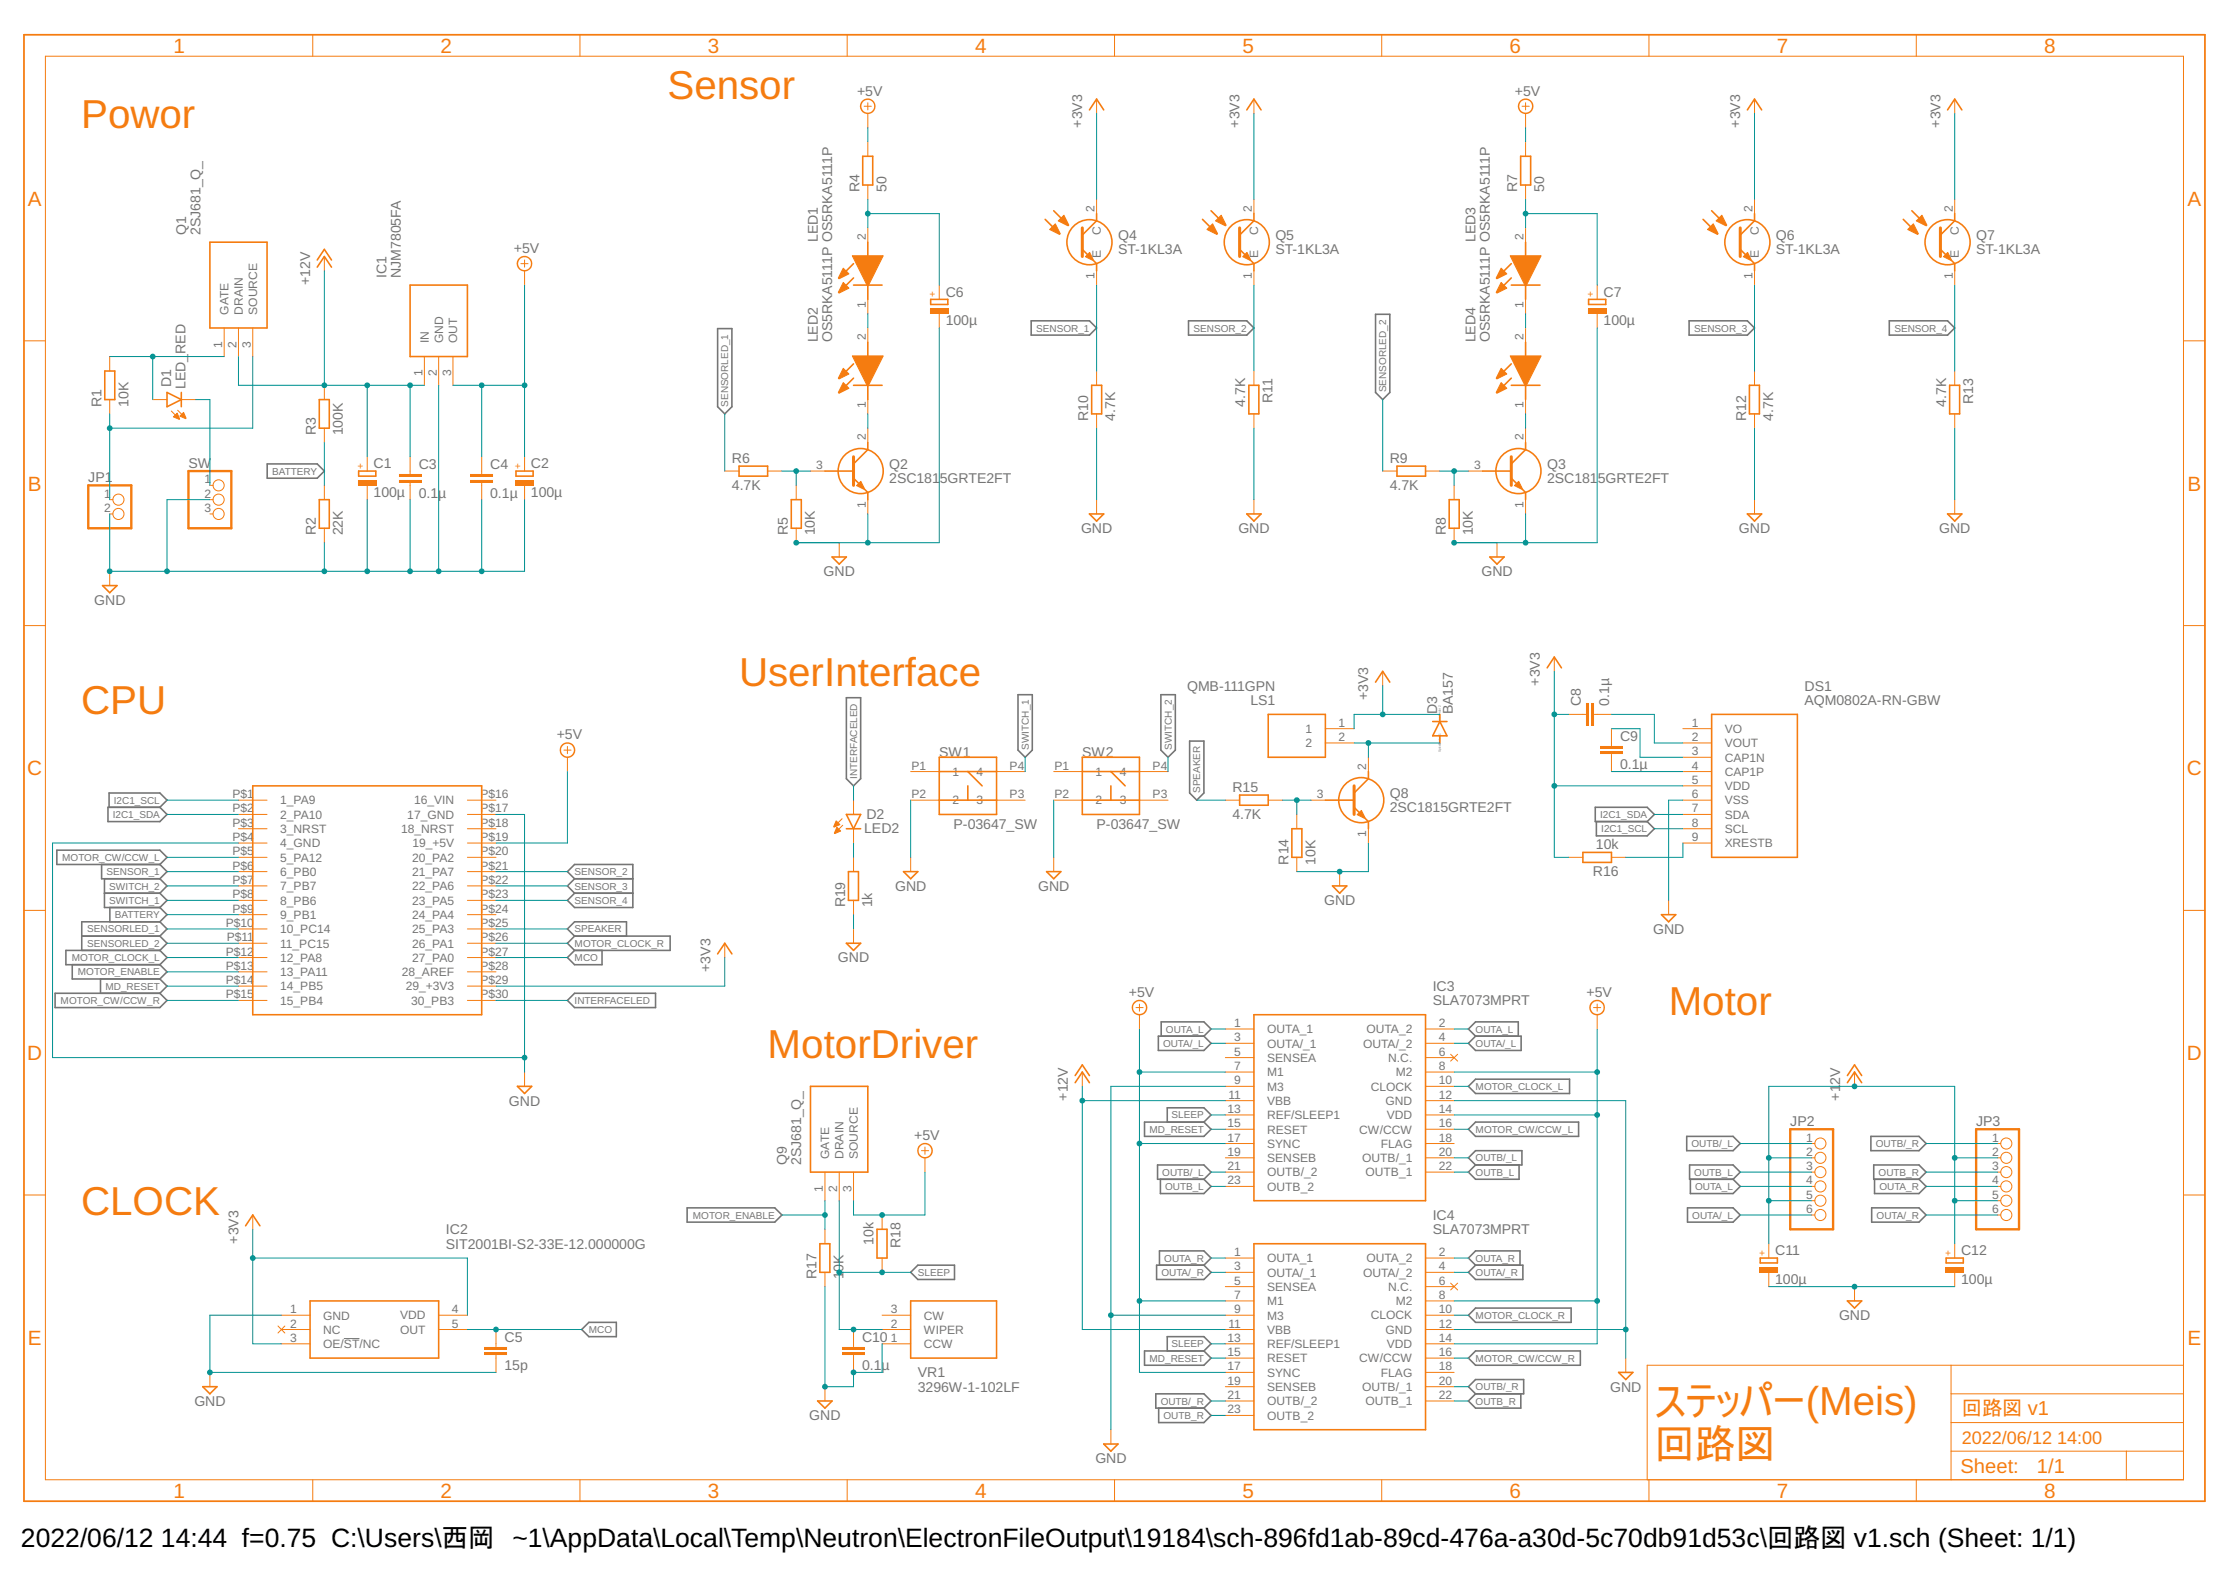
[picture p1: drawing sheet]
<svg xmlns="http://www.w3.org/2000/svg" width="297mm" height="210mm" viewBox="0 0 297 210" stroke-linecap="round" stroke-linejoin="round" font-family="sans-serif">
<defs><g id="words">
<g font-size="5.4" fill="#f57c10">
<text x="10.8" y="17">Powor</text>
<text x="89" y="13.2">Sensor</text>
<text x="10.8" y="95.2">CPU</text>
<text x="98.5" y="91.4">UserInterface</text>
<text x="222.5" y="135.2">Motor</text>
<text x="102.3" y="141">MotorDriver</text>
<text x="10.8" y="161.9">CLOCK</text>
<text x="220.6" y="188.6">ステッパー(Meis)</text>
<text x="220.6" y="194.3">回路図</text>
</g>
<g font-size="3.5">
<text x="2.8" y="206.1">2022/06/12</text>
<text x="21.5" y="206.1">14:44 f=0.75 C:\Users\西岡 ~1\AppData\Local\Temp\Neutron\ElectronFileOutput\19184\sch-896fd1ab-89cd-476a-a30d-5c70db91d53c\回路図 v1.sch (Sheet: 1/1)</text>
</g>
<g font-size="2.8" fill="#f57c10">
<text x="23.1" y="7">1</text>
<text x="58.7" y="7">2</text>
<text x="94.4" y="7">3</text>
<text x="130" y="7">4</text>
<text x="165.6" y="7">5</text>
<text x="201.3" y="7">6</text>
<text x="236.9" y="7">7</text>
<text x="272.5" y="7">8</text>
<text x="3.7" y="27.4">A</text>
<text x="291.6" y="27.4">A</text>
<text x="3.7" y="65.4">B</text>
<text x="291.6" y="65.4">B</text>
<text x="3.6" y="103.3">C</text>
<text x="291.5" y="103.3">C</text>
<text x="3.6" y="141.3">D</text>
<text x="291.5" y="141.3">D</text>
<text x="3.7" y="179.2">E</text>
<text x="291.6" y="179.2">E</text>
<text x="23.1" y="199.6">1</text>
<text x="58.7" y="199.6">2</text>
<text x="94.4" y="199.6">3</text>
<text x="130" y="199.6">4</text>
<text x="165.6" y="199.6">5</text>
<text x="201.3" y="199.6">6</text>
<text x="236.9" y="199.6">7</text>
<text x="272.5" y="199.6">8</text>
</g>
<g font-size="2.7" fill="#f57c10">
<text x="261.6" y="188.6">回路図 v1</text>
<text x="261.4" y="196.3">Sheet:</text>
<text x="271.6" y="196.3">1/1</text>
</g>
<g font-size="2.4" fill="#f57c10">
<text x="261.6" y="192.4">2022/06/12</text>
<text x="274.3" y="192.4">14:00</text>
</g>
<g font-size="1.9" fill="#757575">
<text x="114.3" y="12.7">+5V</text>
<text x="144.3" y="17" transform="rotate(-90 144.3 17)">+3V3</text>
<text x="165.3" y="17" transform="rotate(-90 165.3 17)">+3V3</text>
<text x="202" y="12.7">+5V</text>
<text x="232" y="17" transform="rotate(-90 232 17)">+3V3</text>
<text x="258.7" y="17" transform="rotate(-90 258.7 17)">+3V3</text>
<text x="114.6" y="25.6" transform="rotate(-90 114.6 25.6)">R4</text>
<text x="118.2" y="25.6" transform="rotate(-90 118.2 25.6)">50</text>
<text x="202.3" y="25.6" transform="rotate(-90 202.3 25.6)">R7</text>
<text x="205.9" y="25.6" transform="rotate(-90 205.9 25.6)">50</text>
<text x="24.8" y="31.3" transform="rotate(-90 24.8 31.3)">Q1</text>
<text x="26.7" y="31.3" transform="rotate(-90 26.7 31.3)">2SJ681_Q_</text>
<text x="68.5" y="33.7">+5V</text>
<text x="109" y="32.3" transform="rotate(-90 109 32.3)">LED1</text>
<text x="149.1" y="33.9">ST-1KL3A</text>
<text x="149.1" y="32">Q4</text>
<text x="170" y="33.9">ST-1KL3A</text>
<text x="170" y="32">Q5</text>
<text x="196.7" y="32.3" transform="rotate(-90 196.7 32.3)">LED3</text>
<text x="236.8" y="33.9">ST-1KL3A</text>
<text x="236.8" y="32">Q6</text>
<text x="263.5" y="33.9">ST-1KL3A</text>
<text x="263.5" y="32">Q7</text>
<text x="41.3" y="38" transform="rotate(-90 41.3 38)">+12V</text>
<text x="51.5" y="37" transform="rotate(-90 51.5 37)">IC1</text>
<text x="53.4" y="37" transform="rotate(-90 53.4 37)">NJM7805FA</text>
<text x="126.1" y="39.5">C6</text>
<text x="213.8" y="39.5">C7</text>
<text x="24.7" y="47.1" transform="rotate(-90 24.7 47.1)">RED</text>
<text x="109" y="45.6" transform="rotate(-90 109 45.6)">LED2</text>
<text x="110.9" y="45.6" transform="rotate(-90 110.9 45.6)">OS5RKA5111P OS5RKA5111P</text>
<text x="126.1" y="43.4">100µ</text>
<text x="196.7" y="45.6" transform="rotate(-90 196.7 45.6)">LED4</text>
<text x="198.6" y="45.6" transform="rotate(-90 198.6 45.6)">OS5RKA5111P OS5RKA5111P</text>
<text x="213.8" y="43.4">100µ</text>
<text x="22.8" y="51.5" transform="rotate(-90 22.8 51.5)">D1</text>
<text x="24.7" y="51.8" transform="rotate(-90 24.7 51.8)">LED_</text>
<text x="169.6" y="53.7" transform="rotate(-90 169.6 53.7)">R11</text>
<text x="263.1" y="53.8" transform="rotate(-90 263.1 53.8)">R13</text>
<text x="13.5" y="54.2" transform="rotate(-90 13.5 54.2)">R1</text>
<text x="17.1" y="54.2" transform="rotate(-90 17.1 54.2)">10K</text>
<text x="42.1" y="58" transform="rotate(-90 42.1 58)">R3</text>
<text x="45.7" y="58" transform="rotate(-90 45.7 58)">100K</text>
<text x="145.1" y="56.1" transform="rotate(-90 145.1 56.1)">R10</text>
<text x="148.7" y="56.1" transform="rotate(-90 148.7 56.1)">4.7K</text>
<text x="166" y="54.2" transform="rotate(-90 166 54.2)">4.7K</text>
<text x="232.8" y="56.1" transform="rotate(-90 232.8 56.1)">R12</text>
<text x="236.4" y="56.1" transform="rotate(-90 236.4 56.1)">4.7K</text>
<text x="259.5" y="54.2" transform="rotate(-90 259.5 54.2)">4.7K</text>
<text x="11.8" y="64.2">JP1</text>
<text x="25.1" y="62.3">SW</text>
<text x="49.8" y="62.4">C1</text>
<text x="55.8" y="62.5">C3</text>
<text x="65.4" y="62.5">C4</text>
<text x="70.8" y="62.4">C2</text>
<text x="97.6" y="65.3">4.7K</text>
<text x="97.6" y="61.7">R6</text>
<text x="118.6" y="64.4">2SC181</text>
<text x="118.6" y="62.5">Q2</text>
<text x="125.3" y="64.4">5GRTE2FT</text>
<text x="185.3" y="65.3">4.7K</text>
<text x="185.3" y="61.7">R9</text>
<text x="206.3" y="64.4">2SC181</text>
<text x="206.3" y="62.5">Q3</text>
<text x="213" y="64.4">5GRTE2FT</text>
<text x="42.1" y="71.4" transform="rotate(-90 42.1 71.4)">R2</text>
<text x="45.7" y="71.4" transform="rotate(-90 45.7 71.4)">22K</text>
<text x="49.8" y="66.2">100µ</text>
<text x="55.8" y="66.3">0.1µ</text>
<text x="65.4" y="66.3">0.1µ</text>
<text x="70.8" y="66.2">100µ</text>
<text x="105" y="71.4" transform="rotate(-90 105 71.4)">R5</text>
<text x="108.6" y="71.4" transform="rotate(-90 108.6 71.4)">10K</text>
<text x="144.1" y="71.1">GND</text>
<text x="165.1" y="71.1">GND</text>
<text x="192.7" y="71.4" transform="rotate(-90 192.7 71.4)">R8</text>
<text x="196.3" y="71.4" transform="rotate(-90 196.3 71.4)">10K</text>
<text x="231.8" y="71.1">GND</text>
<text x="258.5" y="71.1">GND</text>
<text x="109.8" y="76.8">GND</text>
<text x="197.5" y="76.8">GND</text>
<text x="12.6" y="80.6">GND</text>
<text x="158.3" y="92.1">QMB-111GPN</text>
<text x="166.7" y="94">LS1</text>
<text x="182.4" y="93.3" transform="rotate(-90 182.4 93.3)">+3V3</text>
<text x="191.6" y="95.2" transform="rotate(-90 191.6 95.2)">D3</text>
<text x="193.7" y="95.2" transform="rotate(-90 193.7 95.2)">BA157</text>
<text x="205.3" y="91.4" transform="rotate(-90 205.3 91.4)">+3V3</text>
<text x="210.7" y="94.1" transform="rotate(-90 210.7 94.1)">C8</text>
<text x="214.6" y="94.1" transform="rotate(-90 214.6 94.1)">0.1µ</text>
<text x="240.6" y="93.9">AQM0802A-RN-GBW</text>
<text x="240.6" y="92">DS1</text>
<text x="74.2" y="98.5">+5V</text>
<text x="125.2" y="100.9">SW1</text>
<text x="144.3" y="100.9">SW2</text>
<text x="216" y="98.7">C9</text>
<text x="164.3" y="105.5">R15</text>
<text x="185.3" y="106.3">Q8</text>
<text x="216" y="102.5">0.1µ</text>
<text x="115.2" y="111">LED2</text>
<text x="115.5" y="109.1">D2</text>
<text x="127.1" y="110.5">P-03647_SW</text>
<text x="146.2" y="110.5">P-03647_SW</text>
<text x="164.3" y="109.1">4.7K</text>
<text x="185.3" y="108.2">2SC1815GRTE2FT</text>
<text x="212.8" y="113.1">10k</text>
<text x="119.3" y="118.7">GND</text>
<text x="138.4" y="118.7">GND</text>
<text x="171.8" y="115.2" transform="rotate(-90 171.8 115.2)">R14</text>
<text x="175.4" y="115.2" transform="rotate(-90 175.4 115.2)">10K</text>
<text x="212.4" y="116.7">R16</text>
<text x="112.7" y="120.9" transform="rotate(-90 112.7 120.9)">R19</text>
<text x="116.3" y="120.9" transform="rotate(-90 116.3 120.9)">1k</text>
<text x="176.5" y="120.6">GND</text>
<text x="220.4" y="124.5">GND</text>
<text x="94.7" y="129.5" transform="rotate(-90 94.7 129.5)">+3V3</text>
<text x="111.7" y="128.3">GND</text>
<text x="150.5" y="132.9">+5V</text>
<text x="191" y="134">SLA7073MPRT</text>
<text x="191" y="132.1">IC3</text>
<text x="211.5" y="132.9">+5V</text>
<text x="67.9" y="147.3">GND</text>
<text x="142.4" y="146.7" transform="rotate(-90 142.4 146.7)">+12V</text>
<text x="245.3" y="146.7" transform="rotate(-90 245.3 146.7)">+1</text>
<text x="245.3" y="144.5" transform="rotate(-90 245.3 144.5)">2V</text>
<text x="104.9" y="155.3" transform="rotate(-90 104.9 155.3)">Q9</text>
<text x="106.8" y="155.3" transform="rotate(-90 106.8 155.3)">2SJ681_Q_</text>
<text x="121.9" y="151.9">+5V</text>
<text x="238.7" y="150">JP2</text>
<text x="263.5" y="150">JP3</text>
<text x="31.8" y="165.7" transform="rotate(-90 31.8 165.7)">+3V3</text>
<text x="59.4" y="166.4">SIT2001BI-S2-33E-12.000000G</text>
<text x="59.4" y="164.5">IC2</text>
<text x="116.5" y="165.9" transform="rotate(-90 116.5 165.9)">10k</text>
<text x="120.1" y="166.3" transform="rotate(-90 120.1 166.3)">R18</text>
<text x="191" y="164.5">SLA7073MPRT</text>
<text x="191" y="162.6">IC4</text>
<text x="236.7" y="167.3">C11</text>
<text x="261.5" y="167.3">C12</text>
<text x="108.8" y="170.5" transform="rotate(-90 108.8 170.5)">R17</text>
<text x="112.5" y="170.5" transform="rotate(-90 112.5 170.5)">1</text>
<text x="112.5" y="169.5" transform="rotate(-90 112.5 169.5)">0K</text>
<text x="236.7" y="171.1">100µ</text>
<text x="261.5" y="171.1">100µ</text>
<text x="67.3" y="178.8">C5</text>
<text x="114.9" y="178.8">C10</text>
<text x="245.2" y="175.9">GND</text>
<text x="67.3" y="182.6">15p</text>
<text x="114.9" y="182.6">0.1µ</text>
<text x="122.4" y="185.5">3296W-1-102LF</text>
<text x="122.4" y="183.6">VR1</text>
<text x="214.7" y="185.5">GND</text>
<text x="25.9" y="187.4">GND</text>
<text x="107.9" y="189.3">GND</text>
<text x="146" y="195">GND</text>
</g>
<g font-size="1.6" fill="#757575">
<text x="145.9" y="28.2" transform="rotate(-90 145.9 28.2)">2</text>
<text x="166.9" y="28.2" transform="rotate(-90 166.9 28.2)">2</text>
<text x="233.6" y="28.2" transform="rotate(-90 233.6 28.2)">2</text>
<text x="260.3" y="28.2" transform="rotate(-90 260.3 28.2)">2</text>
<text x="115.4" y="32" transform="rotate(-90 115.4 32)">2</text>
<text x="146.8" y="31.4" transform="rotate(-90 146.8 31.4)">C</text>
<text x="146.8" y="34.3" transform="rotate(-90 146.8 34.3)">E</text>
<text x="167.7" y="31.4" transform="rotate(-90 167.7 31.4)">C</text>
<text x="167.7" y="34.3" transform="rotate(-90 167.7 34.3)">E</text>
<text x="203.1" y="32" transform="rotate(-90 203.1 32)">2</text>
<text x="234.5" y="31.4" transform="rotate(-90 234.5 31.4)">C</text>
<text x="234.5" y="34.3" transform="rotate(-90 234.5 34.3)">E</text>
<text x="261.2" y="31.4" transform="rotate(-90 261.2 31.4)">C</text>
<text x="261.2" y="34.3" transform="rotate(-90 261.2 34.3)">E</text>
<text x="30.5" y="42" transform="rotate(-90 30.5 42)">GATE</text>
<text x="32.4" y="42" transform="rotate(-90 32.4 42)">DRAIN</text>
<text x="34.3" y="42" transform="rotate(-90 34.3 42)">SOURCE</text>
<text x="115.4" y="41.1" transform="rotate(-90 115.4 41.1)">1</text>
<text x="145.9" y="37.2" transform="rotate(-90 145.9 37.2)">1</text>
<text x="166.9" y="37.2" transform="rotate(-90 166.9 37.2)">1</text>
<text x="203.1" y="41.1" transform="rotate(-90 203.1 41.1)">1</text>
<text x="233.6" y="37.2" transform="rotate(-90 233.6 37.2)">1</text>
<text x="260.3" y="37.2" transform="rotate(-90 260.3 37.2)">1</text>
<text x="29.6" y="46.4" transform="rotate(-90 29.6 46.4)">1</text>
<text x="31.5" y="46.4" transform="rotate(-90 31.5 46.4)">2</text>
<text x="33.4" y="46.4" transform="rotate(-90 33.4 46.4)">3</text>
<text x="57.2" y="45.8" transform="rotate(-90 57.2 45.8)">IN</text>
<text x="59.1" y="45.8" transform="rotate(-90 59.1 45.8)">GND</text>
<text x="61" y="45.8" transform="rotate(-90 61 45.8)">OUT</text>
<text x="115.4" y="45.4" transform="rotate(-90 115.4 45.4)">2</text>
<text x="203.1" y="45.4" transform="rotate(-90 203.1 45.4)">2</text>
<text x="56.3" y="50.2" transform="rotate(-90 56.3 50.2)">1</text>
<text x="58.2" y="50.2" transform="rotate(-90 58.2 50.2)">2</text>
<text x="60.1" y="50.2" transform="rotate(-90 60.1 50.2)">3</text>
<text x="115.4" y="58.7" transform="rotate(-90 115.4 58.7)">2</text>
<text x="115.4" y="54.4" transform="rotate(-90 115.4 54.4)">1</text>
<text x="203.1" y="58.7" transform="rotate(-90 203.1 58.7)">2</text>
<text x="203.1" y="54.4" transform="rotate(-90 203.1 54.4)">1</text>
<text x="27.2" y="64.4">1</text>
<text x="108.8" y="62.5">3</text>
<text x="196.5" y="62.5">3</text>
<text x="13.9" y="66.3">1</text>
<text x="13.9" y="68.2">2</text>
<text x="27.2" y="66.3">2</text>
<text x="27.2" y="68.2">3</text>
<text x="115.4" y="67.8" transform="rotate(-90 115.4 67.8)">1</text>
<text x="203.1" y="67.8" transform="rotate(-90 203.1 67.8)">1</text>
<text x="174.1" y="97.7">1</text>
<text x="174.1" y="99.6">2</text>
<text x="178.5" y="96.8">1</text>
<text x="178.5" y="98.7">2</text>
<text x="225.5" y="96.8">1</text>
<text x="225.5" y="98.7">2</text>
<text x="225.5" y="100.7">3</text>
<text x="229.9" y="97.7">VO</text>
<text x="229.9" y="99.6">VOUT</text>
<text x="229.9" y="101.5">CAP1N</text>
<text x="31" y="106.4">P$1</text>
<text x="37.4" y="107.2">1_PA9</text>
<text x="55.2" y="107.2">16_VIN</text>
<text x="64.1" y="106.4">P$16</text>
<text x="121.5" y="102.6">P1</text>
<text x="121.5" y="106.4">P2</text>
<text x="127" y="103.4">1</text>
<text x="127" y="107.2">2</text>
<text x="130.2" y="103.4">4</text>
<text x="130.2" y="107.2">3</text>
<text x="134.6" y="102.6">P4</text>
<text x="134.6" y="106.4">P3</text>
<text x="140.6" y="102.6">P1</text>
<text x="140.6" y="106.4">P2</text>
<text x="146" y="103.4">1</text>
<text x="146" y="107.2">2</text>
<text x="149.3" y="103.4">4</text>
<text x="149.3" y="107.2">3</text>
<text x="153.7" y="102.6">P4</text>
<text x="153.7" y="106.4">P3</text>
<text x="175.6" y="106.4">3</text>
<text x="182.2" y="102.6" transform="rotate(-90 182.2 102.6)">2</text>
<text x="225.5" y="102.6">4</text>
<text x="225.5" y="104.5">5</text>
<text x="225.5" y="106.4">6</text>
<text x="229.9" y="103.4">CAP1P</text>
<text x="229.9" y="105.3">VDD</text>
<text x="229.9" y="107.2">VSS</text>
<text x="31" y="108.3">P$2</text>
<text x="31" y="110.2">P$3</text>
<text x="31" y="112.1">P$4</text>
<text x="31" y="114">P$5</text>
<text x="37.4" y="109.1">2_PA10</text>
<text x="37.4" y="111">3_NRST</text>
<text x="37.4" y="112.9">4_GND</text>
<text x="53.5" y="111">18_NRST</text>
<text x="54.3" y="109.1">17_GND</text>
<text x="55" y="112.9">19_+5V</text>
<text x="64.1" y="108.3">P$17</text>
<text x="64.1" y="110.2">P$18</text>
<text x="64.1" y="112.1">P$19</text>
<text x="64.1" y="114">P$20</text>
<text x="182.2" y="111.6" transform="rotate(-90 182.2 111.6)">1</text>
<text x="225.5" y="108.3">7</text>
<text x="225.5" y="110.2">8</text>
<text x="225.5" y="112.1">9</text>
<text x="229.9" y="109.1">SDA</text>
<text x="229.9" y="111">SCL</text>
<text x="229.9" y="112.9">XRESTB</text>
<text x="31" y="115.9">P$6</text>
<text x="31" y="117.8">P$7</text>
<text x="31" y="119.7">P$8</text>
<text x="37.4" y="114.8">5_PA12</text>
<text x="37.4" y="116.7">6_PB0</text>
<text x="37.4" y="118.7">7_PB7</text>
<text x="55" y="114.8">20_PA2</text>
<text x="55" y="116.7">21_PA7</text>
<text x="55" y="118.6">22_PA6</text>
<text x="64.1" y="115.9">P$21</text>
<text x="64.1" y="117.8">P$22</text>
<text x="64.1" y="119.7">P$23</text>
<text x="30.1" y="123.5">P$10</text>
<text x="30.2" y="125.4">P$11</text>
<text x="31" y="121.6">P$9</text>
<text x="37.4" y="120.6">8_PB6</text>
<text x="37.4" y="122.5">9_PB1</text>
<text x="37.4" y="124.4">10_PC14</text>
<text x="55" y="120.6">23_PA5</text>
<text x="55" y="122.5">24_PA4</text>
<text x="55" y="124.4">25_PA3</text>
<text x="64.1" y="121.6">P$24</text>
<text x="64.1" y="123.5">P$25</text>
<text x="64.1" y="125.4">P$26</text>
<text x="30.1" y="127.3">P$12</text>
<text x="30.1" y="129.3">P$13</text>
<text x="30.1" y="131.2">P$14</text>
<text x="37.4" y="126.3">11_PC15</text>
<text x="37.4" y="128.2">12_PA8</text>
<text x="37.4" y="130.1">13_PA11</text>
<text x="37.4" y="132">14_PB5</text>
<text x="53.6" y="130.1">28_AREF</text>
<text x="54.1" y="132">29_+3V3</text>
<text x="55" y="126.3">26_PA1</text>
<text x="55" y="128.2">27_PA0</text>
<text x="64.1" y="127.3">P$27</text>
<text x="64.1" y="129.3">P$28</text>
<text x="64.1" y="131.2">P$29</text>
<text x="30.1" y="133.1">P$15</text>
<text x="37.4" y="133.9">15_PB4</text>
<text x="54.8" y="133.9">30_PB3</text>
<text x="64.1" y="133.1">P$30</text>
<text x="164.5" y="136.9">1</text>
<text x="168.9" y="137.7">OUTA_1</text>
<text x="182.2" y="137.7">OUTA_2</text>
<text x="191.8" y="136.9">2</text>
<text x="164.5" y="138.8">3</text>
<text x="164.5" y="140.7">5</text>
<text x="164.5" y="142.6">7</text>
<text x="168.9" y="139.6">OUTA/_1</text>
<text x="168.9" y="141.5">SENSEA</text>
<text x="168.9" y="143.4">M1</text>
<text x="181.7" y="139.6">OUTA/_2</text>
<text x="185.1" y="141.5">N.C.</text>
<text x="186.1" y="143.4">M2</text>
<text x="191.8" y="138.8">4</text>
<text x="191.8" y="140.7">6</text>
<text x="191.8" y="142.6">8</text>
<text x="163.6" y="148.3">13</text>
<text x="163.8" y="146.4">11</text>
<text x="164.5" y="144.5">9</text>
<text x="168.9" y="145.3">M3</text>
<text x="168.9" y="147.3">VBB</text>
<text x="168.9" y="149.2">REF/SLEEP1</text>
<text x="182.8" y="145.3">CLOCK</text>
<text x="184.7" y="147.3">GND</text>
<text x="184.9" y="149.2">VDD</text>
<text x="191.8" y="144.5">10</text>
<text x="191.8" y="146.4">12</text>
<text x="191.8" y="148.3">14</text>
<text x="110.5" y="154.5" transform="rotate(-90 110.5 154.5)">GATE</text>
<text x="112.5" y="154.5" transform="rotate(-90 112.5 154.5)">DRAIN</text>
<text x="114.4" y="154.5" transform="rotate(-90 114.4 154.5)">SOURCE</text>
<text x="163.6" y="150.2">15</text>
<text x="163.6" y="152.1">17</text>
<text x="163.6" y="154">19</text>
<text x="163.6" y="155.9">21</text>
<text x="168.9" y="151.1">RESET</text>
<text x="168.9" y="153">SYNC</text>
<text x="168.9" y="154.9">SENSEB</text>
<text x="181.2" y="151.1">CW/CCW</text>
<text x="181.6" y="154.9">OUTB/_1</text>
<text x="184.1" y="153">FLAG</text>
<text x="191.8" y="150.2">16</text>
<text x="191.8" y="152.1">18</text>
<text x="191.8" y="154">20</text>
<text x="191.8" y="155.9">22</text>
<text x="240.8" y="152.1">1</text>
<text x="240.8" y="154">2</text>
<text x="240.8" y="155.9">3</text>
<text x="265.6" y="152.1">1</text>
<text x="265.6" y="154">2</text>
<text x="265.6" y="155.9">3</text>
<text x="109.7" y="158.9" transform="rotate(-90 109.7 158.9)">1</text>
<text x="111.6" y="158.9" transform="rotate(-90 111.6 158.9)">2</text>
<text x="113.5" y="158.9" transform="rotate(-90 113.5 158.9)">3</text>
<text x="163.6" y="157.9">23</text>
<text x="168.9" y="156.8">OUTB/_2</text>
<text x="168.9" y="158.7">OUTB_2</text>
<text x="182" y="156.8">OUTB_1</text>
<text x="240.8" y="157.9">4</text>
<text x="240.8" y="159.8">5</text>
<text x="240.8" y="161.7">6</text>
<text x="265.6" y="157.9">4</text>
<text x="265.6" y="159.8">5</text>
<text x="265.6" y="161.7">6</text>
<text x="164.5" y="167.4">1</text>
<text x="191.8" y="167.4">2</text>
<text x="164.5" y="169.3">3</text>
<text x="164.5" y="171.2">5</text>
<text x="164.5" y="173.1">7</text>
<text x="168.9" y="168.2">OUTA_1</text>
<text x="168.9" y="170.1">OUTA/_1</text>
<text x="168.9" y="172">SENSEA</text>
<text x="168.9" y="173.9">M1</text>
<text x="181.7" y="170.1">OUTA/_2</text>
<text x="182.2" y="168.2">OUTA_2</text>
<text x="185.1" y="172">N.C.</text>
<text x="186.1" y="173.9">M2</text>
<text x="191.8" y="169.3">4</text>
<text x="191.8" y="171.2">6</text>
<text x="191.8" y="173.1">8</text>
<text x="38.7" y="175">1</text>
<text x="38.7" y="176.9">2</text>
<text x="38.7" y="178.8">3</text>
<text x="43.1" y="175.9">GND</text>
<text x="43.1" y="177.8">NC</text>
<text x="43.1" y="179.7">OE/ST/NC</text>
<text x="53.3" y="175.9">VDD</text>
<text x="53.3" y="177.8">OUT</text>
<text x="60.2" y="175">4</text>
<text x="60.2" y="176.9">5</text>
<text x="118.8" y="178.8">1</text>
<text x="118.8" y="176.9">2</text>
<text x="118.8" y="175">3</text>
<text x="123.2" y="179.7">CCW</text>
<text x="123.2" y="177.8">WIPER</text>
<text x="123.2" y="175.9">CW</text>
<text x="163.6" y="178.8">13</text>
<text x="163.8" y="176.9">11</text>
<text x="164.5" y="175">9</text>
<text x="168.9" y="175.9">M3</text>
<text x="168.9" y="177.8">VBB</text>
<text x="168.9" y="179.7">REF/SLEEP1</text>
<text x="182.8" y="175.9">CLOCK</text>
<text x="184.7" y="177.8">GND</text>
<text x="184.9" y="179.7">VDD</text>
<text x="191.8" y="175">10</text>
<text x="191.8" y="176.9">12</text>
<text x="191.8" y="178.8">14</text>
<text x="163.6" y="180.7">15</text>
<text x="163.6" y="182.6">17</text>
<text x="163.6" y="184.5">19</text>
<text x="168.9" y="181.6">RESET</text>
<text x="168.9" y="183.5">SYNC</text>
<text x="168.9" y="185.4">SENSEB</text>
<text x="181.2" y="181.6">CW/CCW</text>
<text x="181.6" y="185.4">OUTB/_1</text>
<text x="184.1" y="183.5">FLAG</text>
<text x="191.8" y="180.7">16</text>
<text x="191.8" y="182.6">18</text>
<text x="191.8" y="184.5">20</text>
<text x="163.6" y="186.5">21</text>
<text x="163.6" y="188.4">23</text>
<text x="168.9" y="187.3">OUTB/_2</text>
<text x="168.9" y="189.2">OUTB_2</text>
<text x="182" y="187.3">OUTB_1</text>
<text x="191.8" y="186.5">22</text>
</g>
<g font-size="1.3" fill="#f57c10">
<text x="124.8" y="39.6" transform="rotate(-90 124.8 39.6)">+</text>
<text x="212.5" y="39.6" transform="rotate(-90 212.5 39.6)">+</text>
<text x="48.5" y="62.5" transform="rotate(-90 48.5 62.5)">+</text>
<text x="69.5" y="62.5" transform="rotate(-90 69.5 62.5)">+</text>
<text x="235.4" y="167.3" transform="rotate(-90 235.4 167.3)">+</text>
<text x="260.2" y="167.3" transform="rotate(-90 260.2 167.3)">+</text>
</g>
<g font-size="1.3" fill="#757575">
<text x="138.2" y="44.2">SENSOR_1</text>
<text x="159.1" y="44.2">SENSOR_2</text>
<text x="225.9" y="44.2">SENSOR_3</text>
<text x="252.6" y="44.2">SENSOR_4</text>
<text x="184.8" y="52.3" transform="rotate(-90 184.8 52.3)">SENSORLED_2</text>
<text x="97.1" y="54.2" transform="rotate(-90 97.1 54.2)">SENSORLED_1</text>
<text x="36.3" y="63.3">BATTERY</text>
<text x="137.1" y="100" transform="rotate(-90 137.1 100)">SWITCH_1</text>
<text x="156.2" y="100" transform="rotate(-90 156.2 100)">SWITCH_2</text>
<text x="15.2" y="107.1">I2C1_SCL</text>
<text x="114.3" y="103.8" transform="rotate(-90 114.3 103.8)">INTERFACELED</text>
<text x="160" y="105.7" transform="rotate(-90 160 105.7)">SPEAKER</text>
<text x="15" y="109">I2C1_SDA</text>
<text x="213.3" y="109">I2C1_SDA</text>
<text x="213.5" y="110.9">I2C1_SCL</text>
<text x="8.3" y="114.7">MOTOR_CW/CCW_L</text>
<text x="14.2" y="116.6">SENSOR_1</text>
<text x="14.5" y="118.6">SWITCH_2</text>
<text x="76.6" y="116.6">SENSOR_2</text>
<text x="76.6" y="118.6">SENSOR_3</text>
<text x="11.6" y="124.3">SENSORLED_1</text>
<text x="14.5" y="120.5">SWITCH_1</text>
<text x="15.3" y="122.4">BATTERY</text>
<text x="76.6" y="120.5">SENSOR_4</text>
<text x="76.6" y="124.3">SPEAKER</text>
<text x="9.6" y="128.1">MOTOR_CLOCK_L</text>
<text x="10.4" y="130">MOTOR_ENABLE</text>
<text x="11.6" y="126.2">SENSORLED_2</text>
<text x="14.1" y="131.9">MD_RESET</text>
<text x="76.6" y="128.1">MCO</text>
<text x="76.6" y="126.2">MOTOR_CLOCK_R</text>
<text x="8.1" y="133.8">MOTOR_CW/CCW_R</text>
<text x="76.6" y="133.8">INTERFACELED</text>
<text x="155.4" y="137.6">OUTA_L</text>
<text x="196.7" y="137.6">OUTA_L</text>
<text x="155.1" y="139.5">OUTA/_L</text>
<text x="196.7" y="139.5">OUTA/_L</text>
<text x="156.2" y="149.1">SLEEP</text>
<text x="196.7" y="145.2">MOTOR_CLOCK_L</text>
<text x="153.3" y="151">MD_RESET</text>
<text x="196.7" y="151">MOTOR_CW/CCW_L</text>
<text x="196.7" y="154.8">OUTB/_L</text>
<text x="225.5" y="152.9">OUTB/_L</text>
<text x="250.1" y="152.9">OUTB/_R</text>
<text x="155" y="156.7">OUTB/_L</text>
<text x="155.3" y="158.6">OUTB_L</text>
<text x="196.7" y="156.7">OUTB_L</text>
<text x="225.9" y="156.7">OUTB_L</text>
<text x="226" y="158.6">OUTA_L</text>
<text x="250.5" y="156.7">OUTB_R</text>
<text x="250.6" y="158.6">OUTA_R</text>
<text x="92.4" y="162.4">MOTOR_ENABLE</text>
<text x="225.6" y="162.4">OUTA/_L</text>
<text x="250.2" y="162.4">OUTA/_R</text>
<text x="122.4" y="170">SLEEP</text>
<text x="154.8" y="170">OUTA/_R</text>
<text x="155.2" y="168.1">OUTA_R</text>
<text x="196.7" y="168.1">OUTA_R</text>
<text x="196.7" y="170">OUTA/_R</text>
<text x="78.5" y="177.7">MCO</text>
<text x="156.2" y="179.6">SLEEP</text>
<text x="196.7" y="175.8">MOTOR_CLOCK_R</text>
<text x="153.3" y="181.5">MD_RESET</text>
<text x="196.7" y="181.5">MOTOR_CW/CCW_R</text>
<text x="196.7" y="185.3">OUTB/_R</text>
<text x="154.7" y="187.2">OUTB/_R</text>
<text x="155.1" y="189.1">OUTB_R</text>
<text x="196.7" y="187.2">OUTB_R</text>
</g>
<g font-size=".4" fill="#808080">
<text x="192.1" y="100.3" transform="rotate(-90 192.1 100.3)">SpiceOrder 1</text>
<text x="192.1" y="96.4" transform="rotate(-90 192.1 96.4)">SpiceOrder 2</text>
</g>
</g></defs>
<path d="M45.8 178.4h2.1" fill="none" stroke="#757575" stroke-width=".13"/>
<g fill="none" stroke="#757575" stroke-width=".21">
<path d="M95.7 43.8h1.9v10.4l-1 1-.9-1zM137.5 42.8h7.7l1 .9-1 1h-7.7zM158.5 42.8h7.7l1 .9-1 1h-7.7zM183.4 41.9h1.9v10.4l-1 1-.9-1zM225.2 42.8h7.8l.9 .9-.9 1h-7.8zM251.9 42.8h7.8l.9 .9-.9 1h-7.8zM35.6 61.8h6.7l.9 1-.9 .9h-6.7zM112.8 93h1.9v10.8l-.9 .9-1-.9zM135.7 92.6h1.9v7.4l-.9 .9-1-.9zM154.8 92.6h1.9v7.4l-1 .9-.9-.9zM158.6 98.8h1.9v6.9l-.9 .9-1-.9zM7.6 113.3h13.7l1 1-1 .9h-13.7z"/>
<path d="M13.5 115.2v1.9h7.8M13.9 117.1v3.8h7.4M13.9 119h7.4M14.4 107.6h6.9l1 .9-1 1h-6.9zM14.5 107.6v-1.9h6.8l1 .9-1 1M21.3 115.2l1 1-1 .9M21.3 117.1l1 1-1 .9M21.3 119l1 1-1 .9M76.6 117.1l-1-.9 1-1h7.8v5.7h-7.8l-1-.9 1-1M76.6 117.1h7.8M76.6 117.1l-1 1 1 .9M76.6 119h7.8"/>
<path d="M212.7 107.6h6.9l1 .9-1 1h-6.9zM212.8 109.5v1.9h6.8l1-1-1-.9M7.3 132.4h14l1 .9-1 1h-14zM9.6 128.6v1.9h11.7M10.9 124.8h10.4M13.4 130.5v1.9M14.6 120.9v2M21.3 120.9l1 1-1 1M21.3 122.9h-10.4v3.8M21.3 126.7h-12.5v1.9h12.5M21.3 124.8l1 .9-1 1M21.3 122.9l1 .9-1 1"/>
<path d="M21.3 128.6l1 .9-1 1M21.3 130.5l1 .9-1 1M21.3 126.7l1 .9-1 1M76.6 124.8l-1-1 1-.9h6.9v1.9M76.6 124.8h12.7v1.9h-12.7M76.6 126.7l-1 .9 1 1h3.7v-1.9M76.6 124.8l-1 .9 1 1M76.6 132.4h10.8v1.9h-10.8l-1-1zM154.4 138.1h6.1l1 .9-1 1h-6.1zM154.8 138.1v-1.9h5.7l1 .9-1 1M196.7 138.1h6.1v1.9h-6.1l-.9-1zM196.7 138.1l-.9-1 .9-.9h5.7v1.9"/>
<path d="M152.6 149.5h7.9l1 1-1 .9h-7.9zM154.3 155.3h6.2l1 .9-1 1h-6.2zM154.7 157.2v1.9h5.8l1-1-1-.9M155.6 149.5v-1.9h4.9l1 1-1 .9M195.8 150.5l.9-1h13.8v1.9h-13.8zM195.8 144.8l.9-1h12.6v1.9h-12.6zM195.8 154.3l.9-.9h6.2v1.9h-6.2zM196.7 155.3l-.9 .9 .9 1h5.8v-1.9M224.9 151.4h6.2l.9 1-.9 1h-6.2zM225.3 155.3h5.8l.9 .9-.9 1h-5.8zM225.4 157.2v1.9h5.7l.9-1-.9-.9M249.4 151.4h6.4l1 1-1 1h-6.4z"/>
<path d="M249.8 155.3h6l1 .9-1 1h-6zM249.9 157.2v1.9h5.9l1-1-1-.9M77.6 177.2l.9-1h3.7v1.9h-3.7zM91.6 161h11.7l.9 .9-.9 1h-11.7zM121.4 169.6l1-1h4.9v1.9h-4.9zM154.2 168.6h6.3l1 1-1 .9h-6.3zM154.6 168.6v-1.9h5.9l1 1-1 .9M195.8 175.3l.9-1h12.8v1.9h-12.8zM196.7 168.6h6.3v1.9h-6.3l-.9-.9zM196.7 168.6l-.9-.9 .9-1h5.9v1.9M225 161h6.1l.9 .9-.9 1h-6.1zM249.5 161h6.3l1 .9-1 1h-6.3z"/>
<path d="M152.6 180h7.9l1 1-1 .9h-7.9zM154.1 185.8h6.4l1 .9-1 1h-6.4zM154.5 187.7v1.9h6l1-1-1-.9M155.6 180v-1.9h4.9l1 1-1 .9M195.8 181l.9-1h14v1.9h-14zM195.8 184.8l.9-.9h6.4v1.9h-6.4zM196.7 185.8l-.9 .9 .9 1h6.1v-1.9"/>
</g>
<g fill="none" stroke="#f57c10" stroke-width=".13">
<path d="M6.1 7.5h285v189.7h-285zM41.7 4.6v2.9M77.3 4.6v2.9M112.9 4.6v2.9M148.6 4.6v2.9M184.2 4.6v2.9M219.8 4.6v2.9M255.5 4.6v2.9M3.2 45.4h2.9M14.6 47.5v1.9M14.6 53.3v1.9M20.4 53.3h1.9"/>
<path d="M22.8 54.8l1.1 1M23.7 54.7l1 1M24.2 53.3h1.9M29.9 43.7v3.8M31.8 43.7v3.8M33.7 43.7v3.8M43.2 51.4v1.9M43.2 57.1v1.9M56.6 47.5v3.9M58.5 47.5v3.9M60.4 47.5v3.9M291.1 45.4h2.9"/>
<path d="M14.6 66.6h.4M14.6 68.5h.4M14.6 76.1v1.9M28 66.6h.4M28 68.5h.4M28 64.7h.4M43.2 64.7v1.9M43.2 70.4v1.9M3.2 83.4h2.9M291.1 83.4h2.9M3.2 121.3h2.9M291.1 121.3h2.9"/>
<path d="M3.2 159.3h2.9M291.1 159.3h2.9M41.7 197.2v2.9M77.3 197.2v2.9M112.9 197.2v2.9M148.6 197.2v2.9M184.2 197.2v2.9M219.8 197.2v2.9M255.5 197.2v2.9M260.1 193.4h31M260.1 181.9v15.3M260.1 189.6h31"/>
<path d="M260.1 185.8h31M283.5 193.4v3.8M291.1 181.9h-71.5v15.3"/>
<circle cx="15.8" cy="68.5" r=".74"/>
<circle cx="15.8" cy="66.6" r=".74"/>
<circle cx="29.1" cy="64.7" r=".74"/>
<circle cx="29.1" cy="66.6" r=".74"/>
<circle cx="29.1" cy="68.5" r=".74"/>
</g>
<path d="M3.2 4.6h290.8v195.5h-290.8z" fill="none" stroke="#f57c10" stroke-width=".23"/>
<path d="M28 32.3h7.6v11.4h-7.6zM54.7 38h7.6v9.5h-7.6zM14 49.4h1.3v3.9h-1.3zM22.3 52.3l1.9 1-1.9 .9zM24.2 52.3v1.9M42.6 53.3h1.3v3.8h-1.3zM13.7 78h1.9l-1 1zM42.6 66.6h1.3v3.8h-1.3zM47.8 62.8h2.3v.7h-2.3z" fill="none" stroke="#f57c10" stroke-width=".21"/>
<path d="M11.8 64.7h5.7v5.7h-5.7zM25.1 62.8h5.7v7.6h-5.7z" fill="none" stroke="#f57c10" stroke-width=".32"/>
<g fill="#f57c10" stroke="#f57c10" stroke-width=".13">
<path d="M23.6 55.1l.4 .7-.1 .1-.8-.3z" fill-rule="evenodd"/>
<path d="M24.5 55l.3 .7v.1l-.8-.3z" fill-rule="evenodd"/>
</g>
<path d="M47.7 64h2.5v.7h-2.5z" fill-rule="evenodd" fill="#f57c10"/>
<path d="M47.7 64h2.5v.7h-2.5zM47.7 64v.7h2.5v-.7z" fill="#f57c10"/>
<path d="M49 60.9v1.9M49 64.7v1.9" fill="none" stroke="#f57c10" stroke-width=".13"/>
<path d="M68.8 62.8h2.3v.7h-2.3z" fill="none" stroke="#f57c10" stroke-width=".21"/>
<path d="M68.7 64h2.5v.7h-2.5z" fill-rule="evenodd" fill="#f57c10"/>
<path d="M68.7 64h2.5v.7h-2.5zM68.7 64v.7h2.5v-.7z" fill="#f57c10"/>
<path d="M54.7 62.8v.4M54.7 64.3v.4M69.9 60.9v1.9M69.9 64.7v1.9" fill="none" stroke="#f57c10" stroke-width=".13"/>
<path d="M53.1 64.1h3.1" fill="none" stroke="#f57c10" stroke-width=".38"/>
<path d="M53.1 63.9h3.1v.4h-3.1zM53.1 63.9v.4h3.1v-.4z" fill="#f57c10"/>
<path d="M53.1 63.4h3.1" fill="none" stroke="#f57c10" stroke-width=".38"/>
<path d="M53.1 63.2h3.1v.3h-3.1zM53.1 63.2v.3h3.1v-.3z" fill="#f57c10"/>
<path d="M54.7 60.9v1.9M54.7 64.7v1.9M64.2 62.8v.4M64.2 64.3v.4" fill="none" stroke="#f57c10" stroke-width=".13"/>
<path d="M62.7 64.1h3" fill="none" stroke="#f57c10" stroke-width=".38"/>
<path d="M62.7 63.9h3v.4h-3zM62.7 63.9v.4h3v-.4z" fill="#f57c10"/>
<path d="M62.7 63.4h3" fill="none" stroke="#f57c10" stroke-width=".38"/>
<path d="M62.7 63.2h3v.3h-3zM62.7 63.2v.3h3v-.3z" fill="#f57c10"/>
<path d="M43.2 34.2v1.9M69.4 35.1h1M69.9 34.6v1M64.2 60.9v1.9M64.2 64.7v1.9" fill="none" stroke="#f57c10" stroke-width=".13"/>
<path d="M42.3 35.6l.9-1.4 1 1.4M42.3 34.6l.9-1.4 1 1.4" fill="none" stroke="#f57c10" stroke-width=".21"/>
<path d="M69.2 34.4a1.05 1.05 0 0 1 1.7 .3 1.05 1.05 0 0 1-.7 1.5 1.05 1.05 0 0 1-1.3-1.1h.2a.86 .86 0 0 1 1.2-.8 .86 .86 0 0 1 .2 1.4 .86 .86 0 0 1-1.4-.3v-.3h-.2v-.3z" fill-rule="evenodd" fill="#f57c10"/>
<path d="M69.2 34.4l.6-.3 .6 .1 .2 .2a1.03 1.03 0 0 1 .3 1l-.3 .5-.5 .3-.6-.1-.5-.4-.1-.6h.2l.3-.6 .2-.1 .5-.1 .4 .2a.85 .85 0 0 1 .3 .9l-.1 .2-.4 .3-.5 .1-.4-.2-.3-.7h-.2v-.3zM69.2 34.4l-.3 .4v.3h.2l.1 .5 .4 .3h.7l.4-.3 .1-.5-.1-.4-.4-.3h-.7l-.4 .3-.1 .4h-.2v.3l.3 .5 .3 .2 .6 .1 .3-.1 .4-.4 .2-.6-.1-.3-.3-.4-.5-.3-.6 .1z" fill="#f57c10"/>
<g fill="none" stroke="#f57c10" stroke-width=".13">
<path d="M69.9 36.1v1.9M75.2 100h.9M75.6 99.5v.9M31.8 106.6h3.8M31.8 108.5h3.8M31.8 110.4h3.8M31.8 112.4h3.8M31.8 114.3h3.8M31.8 116.2h3.8M31.8 118.1h3.8M31.8 120h3.8M62.3 106.6h3.8"/>
<path d="M62.3 108.5h3.8M62.3 110.4h3.8M62.3 112.4h3.8M62.3 114.3h3.8M62.3 116.2h3.8M62.3 118.1h3.8M62.3 120h3.8M31.8 121.9h3.8M31.8 123.8h3.8M31.8 125.7h3.8M31.8 127.6h3.8M31.8 129.5h3.8"/>
<path d="M31.8 131.4h3.8M31.8 133.3h3.8M62.3 121.9h3.8M62.3 123.8h3.8M62.3 125.7h3.8M62.3 127.6h3.8M62.3 129.5h3.8M62.3 131.4h3.8M62.3 133.3h3.8"/>
</g>
<path d="M33.7 104.7h30.5v30.5h-30.5z" fill="none" stroke="#f57c10" stroke-width=".21"/>
<path d="M75 99.2a1.05 1.05 0 0 1 1.6 .3 1.05 1.05 0 0 1-.7 1.5 1.05 1.05 0 0 1-1.3-1h.2a.86 .86 0 0 1 1.3-.8 .86 .86 0 0 1 .1 1.5 .86 .86 0 0 1-1.4-.5v-.2h-.2l.1-.3z" fill-rule="evenodd" fill="#f57c10"/>
<path d="M75 99.2l.5-.3h.3l.5 .3a1.08 1.08 0 0 1 .4 1.1l-.4 .5-.5 .2a1.06 1.06 0 0 1-1-.5l-.2-.5h.2v-.3l.3-.4 .2-.1 .5-.1 .4 .2a.87 .87 0 0 1 .3 .9l-.3 .4-.4 .2a.83 .83 0 0 1-.9-.4l-.1-.4h-.2l.2-.6zM75 99.2l-.2 .2-.2 .6h.2l.1 .4 .4 .4h.7l.4-.4 .1-.4-.3-.7-.4-.2-.5 .1-.4 .3-.1 .5h-.2l.2 .5 .4 .4 .3 .1 .6-.1 .2-.1 .4-.5v-.3v-.3l-.4-.5-.5-.3h-.3z" fill="#f57c10"/>
<g fill="none" stroke="#f57c10" stroke-width=".13">
<path d="M75.6 100.9v1.9M96.6 125.7v1.9M69.9 142.9v1.9M37.1 176.7l.9 1M37.5 175.3h3.8M37.5 177.2h3.8M37.5 179.1h3.8M38 176.7l-.9 1M58.5 175.3h3.8M58.5 177.2h3.8M66.1 179.1v.4M28 182.9v1.9"/>
<path d="M66.1 180.6v.4"/>
</g>
<path d="M95.7 127.1l.9-1.4 1 1.4M69 144.8h1.9l-1 .9zM41.3 173.4h17.2v7.6h-17.2zM27 184.8h1.9l-.9 1z" fill="none" stroke="#f57c10" stroke-width=".21"/>
<path d="M64.6 180.4h3" fill="none" stroke="#f57c10" stroke-width=".38"/>
<path d="M64.6 180.2h3v.4h-3zM64.6 180.2v.4h3v-.4z" fill="#f57c10"/>
<path d="M64.6 179.7h3" fill="none" stroke="#f57c10" stroke-width=".38"/>
<path d="M64.6 179.5h3v.4h-3zM64.6 179.5v.4h3v-.4z" fill="#f57c10"/>
<path d="M115.2 14.2h1M115.7 13.7v.9M33.7 161.9v1.9M66.1 177.2v1.9M66.1 181v1.9" fill="none" stroke="#f57c10" stroke-width=".13"/>
<path d="M32.7 163.4l1-1.5 .9 1.5" fill="none" stroke="#f57c10" stroke-width=".21"/>
<path d="M115 13.4a1.05 1.05 0 0 1 1.6 .3 1.05 1.05 0 0 1-.7 1.5 1.05 1.05 0 0 1-1.3-1h.2a.86 .86 0 0 1 1.2-.9 .86 .86 0 0 1 .3 1.5 .86 .86 0 0 1-1.4-.4l-.1-.2h-.2l.1-.3z" fill-rule="evenodd" fill="#f57c10"/>
<path d="M115 13.4l.5-.3 .6 .1 .3 .2a1.03 1.03 0 0 1 .3 1.1l-.3 .5-.6 .2-.5-.1-.5-.4-.2-.5h.2l.3-.7 .2-.1 .5-.1 .4 .2a.85 .85 0 0 1 .3 .9l-.1 .2-.3 .3-.5 .1-.5-.2-.3-.6h-.2l.1-.3zM115 13.4l-.3 .5-.1 .3h.2l.2 .4 .3 .3h.8l.3-.3 .1-.4-.1-.5-.3-.3h-.8l-.3 .3-.2 .5h-.2l.1 .3 .3 .5 .5 .2h.3l.6-.2 .3-.5v-.3l-.1-.6-.5-.4-.3-.1-.5 .1z" fill="#f57c10"/>
<path d="M115.7 15.1v1.9M115.7 18.9v1.9M115.7 24.7v1.9M115.7 30.4v1.9M115.7 39.9v1.9M115.7 43.7v1.9M115.7 53.3v1.9" fill="none" stroke="#f57c10" stroke-width=".13"/>
<path d="M113.8 38h3.8M113.8 37l-1.9 1.9M113.8 35.1l-1.9 1.9M115 20.8h1.4v3.9h-1.4zM115.7 32.3v1.9M115.7 38v1.9M124.1 39.9h2.3v.7h-2.3zM113.8 51.4h3.8M113.8 50.4l-1.9 1.9M113.8 48.5l-1.9 1.9M115.7 45.6v1.9M115.7 51.4v1.9" fill="none" stroke="#f57c10" stroke-width=".21"/>
<g fill="#f57c10" stroke="#f57c10" stroke-width=".13">
<path d="M113.6 34.1h4.2l-2 4h-.2z" fill-rule="evenodd"/>
<path d="M112.4 37.6l.8 .8-1.3 .7-.1-.1z" fill-rule="evenodd"/>
<path d="M112.4 35.7l.8 .8-1.3 .7-.1-.1z" fill-rule="evenodd"/>
<path d="M113.6 47.4h4.2l-2 4h-.2z" fill-rule="evenodd"/>
<path d="M112.4 51l.8 .8-1.3 .6-.1-.1z" fill-rule="evenodd"/>
<path d="M112.4 49.1l.8 .7-1.3 .7-.1-.1z" fill-rule="evenodd"/>
</g>
<path d="M124 41.1h2.5v.7h-2.5z" fill-rule="evenodd" fill="#f57c10"/>
<path d="M124 41.1h2.5v.7h-2.5zM124 41.1v.7h2.5v-.7z" fill="#f57c10"/>
<path d="M202.9 14.2h1M203.4 13.7v.9M125.2 38v1.9M115.7 57.1v1.9M125.2 41.8v1.9M96.6 62.8h1.9M102.3 62.8h1.9M106.2 64.7v1.9M106.2 70.4v1.9M108.1 62.8h1.9M111.9 72.3v1.9M115.7 66.6v1.9" fill="none" stroke="#f57c10" stroke-width=".13"/>
<path d="M113.8 60.9v3.8" fill="none" stroke="#f57c10" stroke-width=".4"/>
<g fill="none" stroke="#f57c10" stroke-width=".21">
<path d="M115.7 59v.9l-1.9 1.9M98.5 62.1h3.8v1.4h-3.8zM105.5 66.6h1.3v3.8h-1.3zM110 62.8h3.8M110.9 74.2h1.9l-.9 1zM113.8 63.7l1.9 1.9v1"/>
<circle cx="114.7" cy="62.8" r="3"/>
</g>
<path d="M114.8 64.1l.4 1-.1 .1-.9-.5z" fill-rule="evenodd" fill="#f57c10" stroke="#f57c10" stroke-width=".13"/>
<path d="M202.7 13.4a1.05 1.05 0 0 1 1.6 .3 1.05 1.05 0 0 1-.7 1.5 1.05 1.05 0 0 1-1.2-1h.1a.85 .85 0 0 1 1.2-.9 .85 .85 0 0 1 .3 1.4 .85 .85 0 0 1-1.4-.3l-.1-.2h-.1v-.3z" fill-rule="evenodd" fill="#f57c10"/>
<path d="M202.7 13.4l.5-.3h.4l.5 .3a1.03 1.03 0 0 1 .3 1.1l-.3 .5-.5 .2h-.4l-.5-.2-.2-.3-.1-.5h.1a.82 .82 0 0 1 .6-.8l.4-.1a.85 .85 0 0 1 .6 1.3l-.3 .3h-.7a.81 .81 0 0 1-.6-.7h-.1v-.3zM202.7 13.4l-.3 .5v.3h.1l.2 .4 .4 .3 .4 .1 .5-.2 .1-.2 .2-.4-.2-.5-.1-.2-.5-.2-.4 .1-.4 .3-.2 .5h-.1v.3l.3 .5 .5 .2h.4l.5-.2 .3-.5v-.3l-.1-.6-.5-.4-.2-.1h-.4z" fill="#f57c10"/>
<path d="M203.4 15.1v1.9M203.4 18.9v1.9M203.4 24.7v1.9M203.4 30.4v1.9M203.4 39.9v1.9M203.4 43.7v1.9M203.4 53.3v1.9" fill="none" stroke="#f57c10" stroke-width=".13"/>
<path d="M201.5 38h3.8M201.5 37l-1.9 1.9M201.5 35.1l-1.9 1.9M202.7 20.8h1.4v3.9h-1.4zM203.4 32.3v1.9M203.4 38v1.9M211.8 39.9h2.3v.7h-2.3zM201.5 51.4h3.8M201.5 50.4l-1.9 1.9M201.5 48.5l-1.9 1.9M203.4 45.6v1.9M203.4 51.4v1.9" fill="none" stroke="#f57c10" stroke-width=".21"/>
<g fill="#f57c10" stroke="#f57c10" stroke-width=".13">
<path d="M201.3 34.1h4.2l-2 4h-.2z" fill-rule="evenodd"/>
<path d="M200.1 37.6l.8 .8-1.3 .7-.1-.1z" fill-rule="evenodd"/>
<path d="M200.1 35.7l.8 .8-1.3 .7-.1-.1z" fill-rule="evenodd"/>
<path d="M201.3 47.4h4.2l-2 4h-.2z" fill-rule="evenodd"/>
<path d="M200.1 51l.8 .8-1.3 .6-.1-.1z" fill-rule="evenodd"/>
<path d="M200.1 49.1l.8 .7-1.3 .7-.1-.1z" fill-rule="evenodd"/>
</g>
<path d="M211.7 41.1h2.5v.7h-2.5z" fill-rule="evenodd" fill="#f57c10"/>
<path d="M211.7 41.1h2.5v.7h-2.5zM211.7 41.1v.7h2.5v-.7z" fill="#f57c10"/>
<g fill="none" stroke="#f57c10" stroke-width=".13">
<path d="M146.2 13.2v1.9M167.2 13.2v1.9M233.9 13.2v1.9M260.6 13.2v1.9M146.2 26.6v1.9M146.2 36.1v1.9M167.2 26.6v1.9M167.2 36.1v1.9M212.9 38v1.9M233.9 26.6v1.9M233.9 36.1v1.9M260.6 26.6v1.9"/>
<path d="M260.6 36.1v1.9M146.2 49.4v2M146.2 55.2v1.9M167.2 49.4v2M167.2 55.2v1.9M203.4 57.1v1.9M212.9 41.8v1.9M233.9 49.4v2M233.9 55.2v1.9M260.6 49.4v2M260.6 55.2v1.9M146.2 66.6v1.9"/>
<path d="M167.2 66.6v1.9M184.3 62.8h1.9M190.1 62.8h1.9M193.9 64.7v1.9M193.9 70.4v1.9M195.8 62.8h1.9M199.6 72.3v1.9M203.4 66.6v1.9M233.9 66.6v1.9M260.6 66.6v1.9M176.7 97.1h3.8M176.7 99h3.8"/>
<path d="M184.3 89.5v1.9M211 95.2h.4M212.6 95.2h.3M224.4 97.1h3.8M224.4 99h3.8M112.3 109.1l-1.1 1.1M112.4 110l-1.1 1M113.8 106.6v1.9M113.8 110.4v2M121.4 114.3v1.9M140.5 114.3v1.9M163.4 106.6h1.9"/>
<path d="M169.1 106.6h1.9M172.9 108.5v1.9M172.9 114.3v1.9M174.8 106.6h1.9M178.6 116.2v1.9M182.4 100.9v1.9M182.4 110.4v2M224.4 106.6h3.8M224.4 100.9h3.8M224.4 102.8h3.8M224.4 104.7h3.8M224.4 108.5h3.8"/>
<path d="M224.4 110.4h3.8M224.4 112.4h3.8M113.8 123.8v1.9"/>
</g>
<path d="M144.3 30.4v3.8M165.3 30.4v3.8M232 30.4v3.8M258.7 30.4v3.8M201.5 60.9v3.8M180.5 104.7v3.8" fill="none" stroke="#f57c10" stroke-width=".4"/>
<g fill="none" stroke="#f57c10" stroke-width=".21">
<path d="M145.2 14.6l1-1.4 1 1.4M166.2 14.6l1-1.4 .9 1.4M233 14.6l.9-1.4 1 1.4M259.7 14.6l.9-1.4 1 1.4M139.3 29.2l1.9 1.9M140.5 28.1l1.9 1.9M144.3 33.2l1.9 1.9v1M146.2 28.5v.9l-1.9 1.9M160.3 29.2l1.9 1.9M161.5 28.1l1.9 1.9M165.3 33.2l1.9 1.9v1M167.2 28.5v.9l-1.9 1.9"/>
<path d="M227.1 29.2l1.9 1.9M228.2 28.1l1.9 1.9M232 33.2l1.9 1.9v1M233.9 28.5v.9l-1.9 1.9M253.7 29.2l2 1.9M254.9 28.1l1.9 1.9M258.7 33.2l1.9 1.9v1M260.6 28.5v.9l-1.9 1.9M145.5 51.4h1.4v3.8h-1.4zM166.5 51.4h1.3v3.8h-1.3zM203.4 59v.9l-1.9 1.9M233.2 51.4h1.4v3.8h-1.4z"/>
<path d="M259.9 51.4h1.4v3.8h-1.4zM145.2 68.5h2l-1 .9zM166.2 68.5h1.9l-.9 .9zM186.2 62.1h3.9v1.4h-3.9zM193.2 66.6h1.3v3.8h-1.3zM197.7 62.8h3.8M198.6 74.2h1.9l-.9 1zM201.5 63.7l1.9 1.9v1M233 68.5h1.9l-1 .9zM259.7 68.5h1.9l-1 .9zM169.1 95.2h7.6v5.7h-7.6zM183.4 90.9l.9-1.4 1 1.4"/>
<path d="M191 96.2h1.9M192 96.2l.9 1.9h-1.9zM192 95.2v1M192 98.1v.9M228.2 95.2h11.4v19.1h-11.4zM112.8 108.5h1.9l-.9 1.9zM112.8 110.4h1.9M120.5 116.2h1.9l-1 .9zM139.5 116.2h1.9l-.9 .9zM165.3 106h3.8v1.3h-3.8zM172.2 110.4h1.4v3.9h-1.4zM176.7 106.6h3.8"/>
<path d="M177.7 118.1h1.9l-1 .9zM180.5 107.6l1.9 1.9v.9M182.4 102.8v1l-1.9 1.9M112.8 125.7h1.9l-.9 1z"/>
<circle cx="145.2" cy="32.3" r="3"/>
<circle cx="166.2" cy="32.3" r="3"/>
<circle cx="233" cy="32.3" r="3"/>
<circle cx="259.7" cy="32.3" r="3"/>
<circle cx="202.4" cy="62.8" r="3"/>
<circle cx="181.5" cy="106.6" r="3"/>
</g>
<g fill="#f57c10" stroke="#f57c10" stroke-width=".13">
<path d="M202.5 64.1l.4 1-.1 .1-.9-.5z" fill-rule="evenodd"/>
<path d="M145.3 33.6l.4 1-.1 .1-.9-.5z" fill-rule="evenodd"/>
<path d="M140.7 29.8l.7 1.4h-.1l-1.4-.6z" fill-rule="evenodd"/>
<path d="M141.1 29.4l.7-.7 .7 1.3-.1 .1z" fill-rule="evenodd"/>
<path d="M166.2 33.6l.5 1-.1 .1-.9-.5z" fill-rule="evenodd"/>
<path d="M161.7 29.8l.6 1.4h-.1l-1.3-.6z" fill-rule="evenodd"/>
<path d="M162.8 28.7l.7 1.3-.1 .1-1.3-.7z" fill-rule="evenodd"/>
<path d="M232.4 34.2l.6-.6 .5 1-.1 .1z" fill-rule="evenodd"/>
<path d="M227.6 30.6l.8-.8 .7 1.4h-.1z" fill-rule="evenodd"/>
<path d="M229.5 28.7l.7 1.3-.1 .1-1.3-.7z" fill-rule="evenodd"/>
<path d="M259.7 33.6l.4 1-.1 .1-.9-.5z" fill-rule="evenodd"/>
<path d="M255.1 29.8l.7 1.4h-.1l-1.4-.6z" fill-rule="evenodd"/>
<path d="M255.5 29.4l.7-.7 .7 1.3-.1 .1z" fill-rule="evenodd"/>
<path d="M111.5 109.4l.5 .5-.8 .3h-.1z" fill-rule="evenodd"/>
<path d="M111.6 110.3l.5 .5-.8 .3-.1-.1z" fill-rule="evenodd"/>
<path d="M180.9 108.6l.6-.6 .5 .9-.1 .1z" fill-rule="evenodd"/>
</g>
<path d="M212.4 93.7v3" fill="none" stroke="#f57c10" stroke-width=".38"/>
<path d="M212.2 93.7h.4v3h-.4zM212.2 93.7v3h.4v-3z" fill="#f57c10"/>
<path d="M211.6 93.7v3" fill="none" stroke="#f57c10" stroke-width=".38"/>
<path d="M211.4 93.7h.4v3h-.4zM211.4 93.7v3h.4v-3z" fill="#f57c10"/>
<path d="M209.1 95.2h1.9M212.9 95.2h1.9M214.8 99v.4M214.8 100.5v.4" fill="none" stroke="#f57c10" stroke-width=".13"/>
<path d="M213.3 100.4h3.1" fill="none" stroke="#f57c10" stroke-width=".38"/>
<path d="M213.3 100.2h3.1v.3h-3.1zM213.3 100.2v.3h3.1v-.3z" fill="#f57c10"/>
<path d="M213.3 99.6h3.1" fill="none" stroke="#f57c10" stroke-width=".38"/>
<path d="M213.3 99.4h3.1v.4h-3.1zM213.3 99.4v.4h3.1v-.4z" fill="#f57c10"/>
<g fill="none" stroke="#f57c10" stroke-width=".13">
<path d="M207.2 87.6v1.9M214.8 97.1v1.9M209.1 114.3h1.9M214.8 100.9v1.9M214.8 114.3h1.9M222.5 120v1.9M110 156.2v3.8M111.9 156.2v3.8M113.8 156.2v3.8M110 163.8v2M110 169.6v1.9M113.8 179.1v.4"/>
<path d="M117.6 161.9v1.9M117.6 167.7v1.9M113.8 180.6v.4"/>
</g>
<path d="M206.3 89l.9-1.4 1 1.4M211 113.6h3.8v1.3h-3.8zM221.5 121.9h1.9l-.9 1zM108.1 144.8h7.6v11.4h-7.6zM109.3 165.8h1.3v3.8h-1.3zM116.9 163.8h1.4v3.9h-1.4z" fill="none" stroke="#f57c10" stroke-width=".21"/>
<path d="M112.3 180.4h3" fill="none" stroke="#f57c10" stroke-width=".38"/>
<path d="M112.3 180.2h3v.4h-3zM112.3 180.2v.4h3v-.4z" fill="#f57c10"/>
<path d="M112.3 179.7h3" fill="none" stroke="#f57c10" stroke-width=".38"/>
<path d="M112.3 179.5h3v.4h-3zM112.3 179.5v.4h3v-.4z" fill="#f57c10"/>
<path d="M122.9 153.4h.9M123.3 152.9v.9M113.8 177.2v1.9M117.6 179.1h3.8M117.6 177.2h3.8M117.6 175.3h3.8M110 184.8v1.9M113.8 181v1.9" fill="none" stroke="#f57c10" stroke-width=".13"/>
<path d="M121.4 173.4h11.5v7.6h-11.5zM109 186.7h1.9l-.9 1z" fill="none" stroke="#f57c10" stroke-width=".21"/>
<path d="M122.4 152.8a1.05 1.05 0 0 1 1.7-.2 1.05 1.05 0 0 1-.4 1.7 1.05 1.05 0 0 1-1.4-.9h.2a.86 .86 0 0 1 1.2-.8 .86 .86 0 0 1 .2 1.5 .86 .86 0 0 1-1.4-.5v-.2h-.2z" fill-rule="evenodd" fill="#f57c10"/>
<path d="M122.4 152.8l.5-.4 .3-.1 .6 .1 .2 .2a1.03 1.03 0 0 1 .3 1l-.3 .5-.5 .3-.6-.1-.5-.4-.1-.5h.2v-.3l.3-.4 .2-.1 .4-.1 .5 .2a.9 .9 0 0 1 .2 .9l-.2 .4-.2 .1h-.7l-.4-.3-.1-.4h-.2zM122.4 152.8l-.1 .6h.2v.2l.3 .4 .4 .2 .5-.1 .2-.1 .2-.4v-.5l-.2-.4-.2-.1-.5-.1-.4 .2-.3 .4v.3h-.2l.1 .5 .5 .4 .3 .1 .6-.1 .4-.4 .1-.3v-.5l-.1-.3-.4-.4-.6-.1-.3 .1z" fill="#f57c10"/>
<g fill="none" stroke="#f57c10" stroke-width=".13">
<path d="M163.4 137.1h3.8M163.4 139h3.8M190.1 137.1h3.8M190.1 139h3.8M212.4 134.3h1M212.9 133.8v1M123.3 154.3v1.9M163.4 140.9h3.8M163.4 142.9h3.8M163.4 144.8h3.8M163.4 146.7h3.8M163.4 148.6h3.8"/>
<path d="M163.4 150.5h3.8M163.4 152.4h3.8M163.4 154.3h3.8M163.4 156.2h3.8M163.4 158.1h3.8M190.1 140.9h3.8M190.1 142.9h3.8M190.1 144.8h3.8M190.1 146.7h3.8M190.1 148.6h3.8M190.1 150.5h3.8M190.1 152.4h3.8"/>
<path d="M190.1 154.3h3.8M190.1 156.2h3.8M193.4 140.5l.9 .9M194.3 140.5l-.9 .9M163.4 167.7h3.8M163.4 169.6h3.8M163.4 171.5h3.8M163.4 173.4h3.8M163.4 175.3h3.8M163.4 177.2h3.8M163.4 179.1h3.8M190.1 167.7h3.8"/>
<path d="M190.1 169.6h3.8M190.1 171.5h3.8M190.1 173.4h3.8M190.1 175.3h3.8M190.1 177.2h3.8M190.1 179.1h3.8M193.4 171l.9 .9M194.3 171l-.9 .9M163.4 181h3.8M163.4 182.9h3.8M163.4 184.8h3.8M163.4 186.7h3.8"/>
<path d="M163.4 188.6h3.8M190.1 181h3.8M190.1 182.9h3.8M190.1 184.8h3.8M190.1 186.7h3.8"/>
</g>
<path d="M167.2 135.2h22.9v24.8h-22.9zM167.2 165.8h22.9v24.7h-22.9z" fill="none" stroke="#f57c10" stroke-width=".21"/>
<path d="M212.2 133.5a1.05 1.05 0 0 1 1.7 .3 1.05 1.05 0 0 1-.7 1.5 1.05 1.05 0 0 1-1.3-1h.2a.86 .86 0 0 1 1.2-.8 .86 .86 0 0 1 .2 1.4 .86 .86 0 0 1-1.4-.4v-.2h-.2v-.3z" fill-rule="evenodd" fill="#f57c10"/>
<path d="M212.2 133.5l.6-.3 .6 .1 .2 .2a1.03 1.03 0 0 1 .3 1.1l-.3 .5-.5 .2-.6-.1-.5-.3-.1-.6h.2l.3-.7 .2-.1 .5-.1a.86 .86 0 0 1 .6 1.3l-.4 .4h-.2h-.5l-.2-.2-.3-.4v-.2h-.2v-.3zM212.2 133.5l-.3 .5v.3h.2l.1 .4 .4 .4h.7l.4-.4 .1-.4-.1-.5-.4-.3h-.7l-.4 .3-.1 .5h-.2v.3l.3 .5 .6 .2h.3l.5-.2 .3-.5 .1-.3-.2-.6-.4-.4-.3-.1-.6 .1z" fill="#f57c10"/>
<path d="M151.4 134.3h1M151.9 133.8v1M212.9 135.2v1.9M148.1 190.5v1.9M216.7 181v1.9" fill="none" stroke="#f57c10" stroke-width=".13"/>
<path d="M147.2 192.4h1.9l-1 1zM215.8 182.9h1.9l-1 1z" fill="none" stroke="#f57c10" stroke-width=".21"/>
<path d="M151.2 133.5a1.05 1.05 0 0 1 1.7 .3 1.05 1.05 0 0 1-.7 1.5 1.05 1.05 0 0 1-1.3-1h.2a.86 .86 0 0 1 1.2-.7 .86 .86 0 0 1 .2 1.4 .86 .86 0 0 1-1.4-.5v-.2h-.2v-.3z" fill-rule="evenodd" fill="#f57c10"/>
<path d="M151.2 133.5l.6-.3 .6 .1 .2 .2a1.03 1.03 0 0 1 .3 1.1l-.3 .5-.5 .2h-.3l-.6-.2-.2-.2-.1-.6h.2a.84 .84 0 0 1 .5-.8l.4-.1 .5 .2a.87 .87 0 0 1 .2 .9l-.2 .4-.2 .2h-.5l-.4-.2-.3-.4v-.2h-.2v-.3zM151.2 133.5l-.3 .5v.3h.2l.1 .4 .4 .4h.4l.5-.2 .3-.6-.2-.5-.3-.3h-.7l-.4 .3-.1 .5h-.2v.3l.3 .5 .6 .2h.3l.5-.2 .3-.5 .1-.3-.2-.6-.4-.4-.3-.1h-.3z" fill="#f57c10"/>
<g fill="none" stroke="#f57c10" stroke-width=".13">
<path d="M151.9 135.2v1.9M144.3 142.9v1.9M241.5 152.4h.5M241.5 154.3h.5M241.5 156.2h.5M241.5 158.1h.5M266.3 152.4h.4M266.3 154.3h.4M266.3 156.2h.4M266.3 158.1h.4M241.5 160h.5M241.5 161.9h.5"/>
<path d="M266.3 160h.4M266.3 161.9h.4"/>
<circle cx="242.7" cy="154.3" r=".74"/>
<circle cx="242.7" cy="158.1" r=".74"/>
<circle cx="242.7" cy="156.2" r=".74"/>
<circle cx="242.7" cy="152.4" r=".74"/>
<circle cx="267.5" cy="154.3" r=".74"/>
<circle cx="267.5" cy="156.2" r=".74"/>
<circle cx="267.5" cy="158.1" r=".74"/>
<circle cx="267.5" cy="152.4" r=".74"/>
<circle cx="242.7" cy="160" r=".74"/>
<circle cx="242.7" cy="161.9" r=".74"/>
<circle cx="267.5" cy="160" r=".74"/>
<circle cx="267.5" cy="161.9" r=".74"/>
</g>
<path d="M143.3 144.3l1-1.4 .9 1.4M143.3 143.3l1-1.4 .9 1.4M234.7 167.7h2.3v.6h-2.3z" fill="none" stroke="#f57c10" stroke-width=".21"/>
<path d="M238.7 150.5h5.7v13.3h-5.7zM263.5 150.5h5.7v13.3h-5.7z" fill="none" stroke="#f57c10" stroke-width=".32"/>
<path d="M234.6 168.9h2.5v.7h-2.5z" fill-rule="evenodd" fill="#f57c10"/>
<path d="M234.6 168.9h2.5v.7h-2.5zM234.6 168.9v.7h2.5v-.7z" fill="#f57c10"/>
<path d="M235.8 165.8v1.9M235.8 169.6v1.9" fill="none" stroke="#f57c10" stroke-width=".13"/>
<path d="M259.5 167.7h2.2v.6h-2.2z" fill="none" stroke="#f57c10" stroke-width=".21"/>
<path d="M259.4 168.9h2.5v.7h-2.5z" fill-rule="evenodd" fill="#f57c10"/>
<path d="M259.4 168.9h2.5v.7h-2.5zM259.4 168.9v.7h2.5v-.7z" fill="#f57c10"/>
<g fill="none" stroke="#f57c10" stroke-width=".13">
<path d="M113.8 114.3v1.9M113.8 120v1.9M121.4 102.8h3.8M121.4 106.6h3.8M132.9 102.8h3.8M132.9 106.6h3.8M140.5 102.8h3.8M140.5 106.6h3.8M151.9 102.8h3.8M151.9 106.6h3.8M247.2 142.9v1.9M247.2 171.5v1.9"/>
<path d="M260.6 165.8v1.9M260.6 169.6v1.9"/>
</g>
<g fill="none" stroke="#f57c10" stroke-width=".21">
<path d="M113.1 116.2h1.3v3.8h-1.3zM125.2 100.9h7.7v7.6h-7.7zM125.2 106.6h7.7M125.2 102.8h7.7M129 102.8l1.9 1.9M129 104.7v1.9M144.3 100.9h7.6v7.6h-7.6zM144.3 106.6h7.6M144.3 102.8h7.6M148.1 102.8l1.9 1.9M148.1 104.7v1.9M246.3 144.3l.9-1.4 1 1.4"/>
<path d="M246.3 143.3l.9-1.4 1 1.4M246.3 173.4h1.9l-1 .9z"/>
</g>
<path d="M14.6 47.5h15.3M20.4 47.5v5.8" fill="none" stroke="#009292" stroke-width=".13"/>
<circle cx="20.4" cy="47.5" r=".38" fill="#009292"/>
<path d="M20 47.5a.38 .38 0 0 1 .7 0 .38 .38 0 0 1-.7 0zM20 47.5a.38 .38 0 0 0 .7 0 .38 .38 0 0 0-.7 0z" fill="#009292"/>
<path d="M14.6 55.2v11.4M33.7 47.5v9.6h-19.1" fill="none" stroke="#009292" stroke-width=".13"/>
<circle cx="14.6" cy="57.1" r=".38" fill="#009292"/>
<path d="M14.2 57.1a.4 .4 0 0 1 .8 0 .4 .4 0 0 1-.8 0zM14.2 57.1a.4 .4 0 0 0 .8 0 .4 .4 0 0 0-.8 0z" fill="#009292"/>
<path d="M58.5 51.4v24.7M28 66.6h-5.7v9.5M43.2 72.3v3.8M49 66.6v9.5M54.7 66.6v9.5M64.2 66.6v9.5M69.9 66.6v9.5h-55.3v-7.6" fill="none" stroke="#009292" stroke-width=".13"/>
<g fill="#009292">
<circle cx="14.6" cy="76.1" r=".38"/>
<circle cx="22.3" cy="76.1" r=".38"/>
<circle cx="43.2" cy="76.1" r=".38"/>
<circle cx="49" cy="76.1" r=".38"/>
<circle cx="54.7" cy="76.1" r=".38"/>
<circle cx="58.5" cy="76.1" r=".38"/>
<circle cx="64.2" cy="76.1" r=".38"/>
</g>
<g fill="#009292">
<path d="M14.2 76.1a.4 .4 0 0 1 .8 0 .4 .4 0 0 1-.8 0zM14.2 76.1a.4 .4 0 0 0 .8 0 .4 .4 0 0 0-.8 0z"/>
<path d="M21.9 76.1a.38 .38 0 0 1 .7 0 .38 .38 0 0 1-.7 0zM21.9 76.1a.38 .38 0 0 0 .7 0 .38 .38 0 0 0-.7 0z"/>
<path d="M42.9 76.1a.38 .38 0 0 1 .7 0 .38 .38 0 0 1-.7 0zM42.9 76.1a.38 .38 0 0 0 .7 0 .38 .38 0 0 0-.7 0z"/>
<path d="M48.6 76.1a.38 .38 0 0 1 .7 0 .38 .38 0 0 1-.7 0zM48.6 76.1a.38 .38 0 0 0 .7 0 .38 .38 0 0 0-.7 0z"/>
<path d="M54.3 76.1a.4 .4 0 0 1 .8 0 .4 .4 0 0 1-.8 0zM54.3 76.1a.4 .4 0 0 0 .8 0 .4 .4 0 0 0-.8 0z"/>
<path d="M58.1 76.1a.4 .4 0 0 1 .8 0 .4 .4 0 0 1-.8 0zM58.1 76.1a.4 .4 0 0 0 .8 0 .4 .4 0 0 0-.8 0z"/>
<path d="M63.8 76.1a.4 .4 0 0 1 .8 0 .4 .4 0 0 1-.8 0zM63.8 76.1a.4 .4 0 0 0 .8 0 .4 .4 0 0 0-.8 0z"/>
</g>
<path d="M31.8 112.4h-24.8v28.5h62.9M66.1 108.5h3.8v34.4" fill="none" stroke="#009292" stroke-width=".13"/>
<circle cx="69.9" cy="140.9" r=".38" fill="#009292"/>
<path d="M69.6 140.9a.38 .38 0 0 1 .7 0 .38 .38 0 0 1-.7 0zM69.6 140.9a.38 .38 0 0 0 .7 0 .38 .38 0 0 0-.7 0z" fill="#009292"/>
<path d="M37.5 175.3h-9.5v7.6h38.1" fill="none" stroke="#009292" stroke-width=".13"/>
<circle cx="28" cy="182.9" r=".38" fill="#009292"/>
<path d="M27.6 182.9a.4 .4 0 0 1 .8 0 .4 .4 0 0 1-.8 0zM27.6 182.9a.4 .4 0 0 0 .8 0 .4 .4 0 0 0-.8 0z" fill="#009292"/>
<path d="M125.2 43.7v28.6h-19M115.7 68.5v3.8" fill="none" stroke="#009292" stroke-width=".13"/>
<g fill="#009292">
<circle cx="115.7" cy="72.3" r=".38"/>
<circle cx="106.2" cy="72.3" r=".38"/>
</g>
<g fill="#009292">
<path d="M115.3 72.3a.4 .4 0 0 1 .8 0 .4 .4 0 0 1-.8 0zM115.3 72.3a.4 .4 0 0 0 .8 0 .4 .4 0 0 0-.8 0z"/>
<path d="M105.8 72.3a.38 .38 0 0 1 .7 0 .38 .38 0 0 1-.7 0zM105.8 72.3a.38 .38 0 0 0 .7 0 .38 .38 0 0 0-.7 0z"/>
</g>
<path d="M212.9 43.7v28.6h-19M203.4 68.5v3.8" fill="none" stroke="#009292" stroke-width=".13"/>
<g fill="#009292">
<circle cx="203.4" cy="72.3" r=".38"/>
<circle cx="193.9" cy="72.3" r=".38"/>
</g>
<g fill="#009292">
<path d="M203 72.3a.4 .4 0 0 1 .8 0 .4 .4 0 0 1-.8 0zM203 72.3a.4 .4 0 0 0 .8 0 .4 .4 0 0 0-.8 0z"/>
<path d="M193.5 72.3a.38 .38 0 0 1 .7 0 .38 .38 0 0 1-.7 0zM193.5 72.3a.38 .38 0 0 0 .7 0 .38 .38 0 0 0-.7 0z"/>
</g>
<path d="M146.2 57.1v9.5M167.2 57.1v9.5M233.9 57.1v9.5M260.6 57.1v9.5M140.5 106.6v7.7M182.4 112.4v3.8h-9.5" fill="none" stroke="#009292" stroke-width=".13"/>
<circle cx="178.6" cy="116.2" r=".38" fill="#009292"/>
<path d="M178.2 116.2a.4 .4 0 0 1 .8 0 .4 .4 0 0 1-.8 0zM178.2 116.2a.4 .4 0 0 0 .8 0 .4 .4 0 0 0-.8 0z" fill="#009292"/>
<path d="M224.4 106.6h-1.9v13.4M110 171.5v13.3h3.8v-1.9h3.8v-3.8" fill="none" stroke="#009292" stroke-width=".13"/>
<g fill="#009292">
<circle cx="113.8" cy="182.9" r=".38"/>
<circle cx="110" cy="184.8" r=".38"/>
</g>
<g fill="#009292">
<path d="M113.4 182.9a.4 .4 0 0 1 .8 0 .4 .4 0 0 1-.8 0zM113.4 182.9a.4 .4 0 0 0 .8 0 .4 .4 0 0 0-.8 0z"/>
<path d="M109.6 184.8a.4 .4 0 0 1 .8 0 .4 .4 0 0 1-.8 0zM109.6 184.8a.4 .4 0 0 0 .8 0 .4 .4 0 0 0-.8 0z"/>
</g>
<path d="M193.9 146.7h22.8v34.3M193.9 177.2h22.8" fill="none" stroke="#009292" stroke-width=".13"/>
<circle cx="216.7" cy="177.2" r=".38" fill="#009292"/>
<path d="M216.4 177.2a.38 .38 0 0 1 .7 0 .38 .38 0 0 1-.7 0zM216.4 177.2a.38 .38 0 0 0 .7 0 .38 .38 0 0 0-.7 0z" fill="#009292"/>
<path d="M163.4 144.8h-15.3v45.7M148.1 175.3h15.3" fill="none" stroke="#009292" stroke-width=".13"/>
<circle cx="148.1" cy="175.3" r=".38" fill="#009292"/>
<path d="M147.7 175.3a.4 .4 0 0 1 .8 0 .4 .4 0 0 1-.8 0zM147.7 175.3a.4 .4 0 0 0 .8 0 .4 .4 0 0 0-.8 0z" fill="#009292"/>
<path d="M235.8 171.5h24.8" fill="none" stroke="#009292" stroke-width=".13"/>
<circle cx="247.2" cy="171.5" r=".38" fill="#009292"/>
<path d="M246.9 171.5a.38 .38 0 0 1 .7 0 .38 .38 0 0 1-.7 0zM246.9 171.5a.38 .38 0 0 0 .7 0 .38 .38 0 0 0-.7 0z" fill="#009292"/>
<path d="M26.1 53.3h1.9v11.4M31.8 47.5v3.9h11.4M43.2 59v5.7M121.4 106.6v7.7M22.3 121.9h9.5M113.8 121.9v1.9" fill="none" stroke="#009292" stroke-width=".13"/>
<circle cx="43.2" cy="51.4" r=".38" fill="#009292"/>
<path d="M42.9 51.4a.38 .38 0 0 1 .7 0 .38 .38 0 0 1-.7 0zM42.9 51.4a.38 .38 0 0 0 .7 0 .38 .38 0 0 0-.7 0z" fill="#009292"/>
<path d="M43.2 51.4h13.4M49 51.4v9.5" fill="none" stroke="#009292" stroke-width=".13"/>
<circle cx="49" cy="51.4" r=".38" fill="#009292"/>
<path d="M48.6 51.4a.38 .38 0 0 1 .7 0 .38 .38 0 0 1-.7 0zM48.6 51.4a.38 .38 0 0 0 .7 0 .38 .38 0 0 0-.7 0z" fill="#009292"/>
<path d="M54.7 51.4v9.5" fill="none" stroke="#009292" stroke-width=".13"/>
<circle cx="54.7" cy="51.4" r=".38" fill="#009292"/>
<path d="M54.3 51.4a.4 .4 0 0 1 .8 0 .4 .4 0 0 1-.8 0zM54.3 51.4a.4 .4 0 0 0 .8 0 .4 .4 0 0 0-.8 0z" fill="#009292"/>
<path d="M43.2 36.1v15.3M144.3 146.7h19.1M144.3 144.8v32.4h19.1" fill="none" stroke="#009292" stroke-width=".13"/>
<circle cx="144.3" cy="146.7" r=".38" fill="#009292"/>
<path d="M143.9 146.7a.4 .4 0 0 1 .8 0 .4 .4 0 0 1-.8 0zM143.9 146.7a.4 .4 0 0 0 .8 0 .4 .4 0 0 0-.8 0z" fill="#009292"/>
<path d="M241.5 154.3h-5.7v11.5M235.8 160h5.7" fill="none" stroke="#009292" stroke-width=".13"/>
<circle cx="235.8" cy="160" r=".38" fill="#009292"/>
<path d="M235.4 160a.4 .4 0 0 1 .8 0 .4 .4 0 0 1-.8 0zM235.4 160a.4 .4 0 0 0 .8 0 .4 .4 0 0 0-.8 0z" fill="#009292"/>
<path d="M247.2 144.8h-11.4v9.5" fill="none" stroke="#009292" stroke-width=".13"/>
<circle cx="235.8" cy="154.3" r=".38" fill="#009292"/>
<path d="M235.4 154.3a.4 .4 0 0 1 .8 0 .4 .4 0 0 1-.8 0zM235.4 154.3a.4 .4 0 0 0 .8 0 .4 .4 0 0 0-.8 0z" fill="#009292"/>
<path d="M266.3 154.3h-5.7v11.5M260.6 160h5.7" fill="none" stroke="#009292" stroke-width=".13"/>
<circle cx="260.6" cy="160" r=".38" fill="#009292"/>
<path d="M260.2 160a.4 .4 0 0 1 .8 0 .4 .4 0 0 1-.8 0zM260.2 160a.4 .4 0 0 0 .8 0 .4 .4 0 0 0-.8 0z" fill="#009292"/>
<path d="M247.2 144.8h13.4v9.5" fill="none" stroke="#009292" stroke-width=".13"/>
<g fill="#009292">
<circle cx="260.6" cy="154.3" r=".38"/>
<circle cx="247.2" cy="144.8" r=".38"/>
</g>
<g fill="#009292">
<path d="M260.2 154.3a.4 .4 0 0 1 .8 0 .4 .4 0 0 1-.8 0zM260.2 154.3a.4 .4 0 0 0 .8 0 .4 .4 0 0 0-.8 0z"/>
<path d="M246.9 144.8a.38 .38 0 0 1 .7 0 .38 .38 0 0 1-.7 0zM246.9 144.8a.38 .38 0 0 0 .7 0 .38 .38 0 0 0-.7 0z"/>
</g>
<path d="M69.9 38v22.9M60.4 51.4h3.8" fill="none" stroke="#009292" stroke-width=".13"/>
<circle cx="69.9" cy="51.4" r=".38" fill="#009292"/>
<path d="M69.6 51.4a.38 .38 0 0 1 .7 0 .38 .38 0 0 1-.7 0zM69.6 51.4a.38 .38 0 0 0 .7 0 .38 .38 0 0 0-.7 0z" fill="#009292"/>
<path d="M69.9 51.4h-5.7v9.5" fill="none" stroke="#009292" stroke-width=".13"/>
<circle cx="64.2" cy="51.4" r=".38" fill="#009292"/>
<path d="M63.8 51.4a.4 .4 0 0 1 .8 0 .4 .4 0 0 1-.8 0zM63.8 51.4a.4 .4 0 0 0 .8 0 .4 .4 0 0 0-.8 0z" fill="#009292"/>
<path d="M115.7 17v1.9M203.4 17v1.9M75.6 102.8v9.6h-9.5M123.3 156.2v5.7h-9.5v-1.9" fill="none" stroke="#009292" stroke-width=".13"/>
<circle cx="117.6" cy="161.9" r=".38" fill="#009292"/>
<path d="M117.2 161.9a.4 .4 0 0 1 .8 0 .4 .4 0 0 1-.8 0zM117.2 161.9a.4 .4 0 0 0 .8 0 .4 .4 0 0 0-.8 0z" fill="#009292"/>
<path d="M212.9 137.1v11.5h-19M193.9 142.9h19" fill="none" stroke="#009292" stroke-width=".13"/>
<circle cx="212.9" cy="142.9" r=".38" fill="#009292"/>
<path d="M212.6 142.9a.38 .38 0 0 1 .7 0 .38 .38 0 0 1-.7 0zM212.6 142.9a.38 .38 0 0 0 .7 0 .38 .38 0 0 0-.7 0z" fill="#009292"/>
<path d="M212.9 148.6v24.8h-19" fill="none" stroke="#009292" stroke-width=".13"/>
<circle cx="212.9" cy="148.6" r=".38" fill="#009292"/>
<path d="M212.6 148.6a.38 .38 0 0 1 .7 0 .38 .38 0 0 1-.7 0zM212.6 148.6a.38 .38 0 0 0 .7 0 .38 .38 0 0 0-.7 0z" fill="#009292"/>
<path d="M212.9 173.4v5.7h-19" fill="none" stroke="#009292" stroke-width=".13"/>
<circle cx="212.9" cy="173.4" r=".38" fill="#009292"/>
<path d="M212.6 173.4a.38 .38 0 0 1 .7 0 .38 .38 0 0 1-.7 0zM212.6 173.4a.38 .38 0 0 0 .7 0 .38 .38 0 0 0-.7 0z" fill="#009292"/>
<path d="M151.9 137.1v15.3h11.5M151.9 142.9h11.5" fill="none" stroke="#009292" stroke-width=".13"/>
<circle cx="151.9" cy="142.9" r=".38" fill="#009292"/>
<path d="M151.5 142.9a.4 .4 0 0 1 .8 0 .4 .4 0 0 1-.8 0zM151.5 142.9a.4 .4 0 0 0 .8 0 .4 .4 0 0 0-.8 0z" fill="#009292"/>
<path d="M151.9 152.4v21h11.5" fill="none" stroke="#009292" stroke-width=".13"/>
<circle cx="151.9" cy="152.4" r=".38" fill="#009292"/>
<path d="M151.5 152.4a.4 .4 0 0 1 .8 0 .4 .4 0 0 1-.8 0zM151.5 152.4a.4 .4 0 0 0 .8 0 .4 .4 0 0 0-.8 0z" fill="#009292"/>
<path d="M151.9 173.4v9.5h11.5" fill="none" stroke="#009292" stroke-width=".13"/>
<circle cx="151.9" cy="173.4" r=".38" fill="#009292"/>
<path d="M151.5 173.4a.4 .4 0 0 1 .8 0 .4 .4 0 0 1-.8 0zM151.5 173.4a.4 .4 0 0 0 .8 0 .4 .4 0 0 0-.8 0z" fill="#009292"/>
<path d="M146.2 38v11.4M167.2 38v11.4M233.9 38v11.4M260.6 38v11.4M22.3 116.2h9.5M66.1 116.2h9.5M66.1 118.1h9.5M66.1 120h9.5M159.6 106.6h3.8M66.1 123.8h9.5M66.1 127.6h9.5M62.3 177.2h15.3" fill="none" stroke="#009292" stroke-width=".13"/>
<circle cx="66.1" cy="177.2" r=".38" fill="#009292"/>
<path d="M65.7 177.2a.4 .4 0 0 1 .8 0 .4 .4 0 0 1-.8 0zM65.7 177.2a.4 .4 0 0 0 .8 0 .4 .4 0 0 0-.8 0z" fill="#009292"/>
<path d="M96.6 55.2v7.6M184.3 53.3v9.5M22.3 125.7h9.5M22.3 123.8h9.5M96.6 127.6v3.8h-30.5M33.7 163.8v15.3h3.8M33.7 167.7h28.6v7.6" fill="none" stroke="#009292" stroke-width=".13"/>
<circle cx="33.7" cy="167.7" r=".38" fill="#009292"/>
<path d="M33.3 167.7a.4 .4 0 0 1 .8 0 .4 .4 0 0 1-.8 0zM33.3 167.7a.4 .4 0 0 0 .8 0 .4 .4 0 0 0-.8 0z" fill="#009292"/>
<path d="M146.2 15.1v11.5M167.2 15.1v11.5M233.9 15.1v11.5M260.6 15.1v11.5M184.3 91.4v3.8M192 95.2h-11.5v1.9" fill="none" stroke="#009292" stroke-width=".13"/>
<circle cx="184.3" cy="95.2" r=".38" fill="#009292"/>
<path d="M184 95.2a.38 .38 0 0 1 .7 0 .38 .38 0 0 1-.7 0zM184 95.2a.38 .38 0 0 0 .7 0 .38 .38 0 0 0-.7 0z" fill="#009292"/>
<path d="M207.2 89.5v15.2h17.2M207.2 95.2h1.9" fill="none" stroke="#009292" stroke-width=".13"/>
<circle cx="207.2" cy="95.2" r=".38" fill="#009292"/>
<path d="M206.8 95.2a.4 .4 0 0 1 .8 0 .4 .4 0 0 1-.8 0zM206.8 95.2a.4 .4 0 0 0 .8 0 .4 .4 0 0 0-.8 0z" fill="#009292"/>
<path d="M207.2 104.7v9.6h1.9" fill="none" stroke="#009292" stroke-width=".13"/>
<circle cx="207.2" cy="104.7" r=".38" fill="#009292"/>
<path d="M206.8 104.7a.4 .4 0 0 1 .8 0 .4 .4 0 0 1-.8 0zM206.8 104.7a.4 .4 0 0 0 .8 0 .4 .4 0 0 0-.8 0z" fill="#009292"/>
<g fill="none" stroke="#009292" stroke-width=".13">
<path d="M22.3 118.1h9.5M22.3 120h9.5M22.3 114.3h9.5M113.8 104.7v1.9M136.7 100.9v1.9M155.7 100.9v1.9M22.3 131.4h9.5M22.3 133.3h9.5M22.3 129.5h9.5M66.1 125.7h9.5M66.1 133.3h9.5M161.5 150.5h1.9"/>
<path d="M193.9 150.5h1.9M110 160v3.8M193.9 175.3h1.9M161.5 181h1.9M193.9 181h1.9"/>
</g>
<circle cx="110" cy="161.9" r=".38" fill="#009292"/>
<path d="M109.6 161.9a.4 .4 0 0 1 .8 0 .4 .4 0 0 1-.8 0zM109.6 161.9a.4 .4 0 0 0 .8 0 .4 .4 0 0 0-.8 0z" fill="#009292"/>
<path d="M115.7 26.6v3.8M22.3 108.5h9.5M22.3 106.6h9.5M220.6 108.5h3.8M220.6 110.4h3.8M22.3 127.6h9.5M193.9 144.8h1.9M104.2 161.9h5.8" fill="none" stroke="#009292" stroke-width=".13"/>
<circle cx="115.7" cy="28.5" r=".38" fill="#009292"/>
<path d="M115.3 28.5a.4 .4 0 0 1 .8 0 .4 .4 0 0 1-.8 0zM115.3 28.5a.4 .4 0 0 0 .8 0 .4 .4 0 0 0-.8 0z" fill="#009292"/>
<path d="M115.7 28.5h9.5v9.5M115.7 41.8v1.9M115.7 55.2v1.9M104.2 62.8h3.9M106.2 62.8v1.9" fill="none" stroke="#009292" stroke-width=".13"/>
<circle cx="106.2" cy="62.8" r=".38" fill="#009292"/>
<path d="M105.8 62.8a.38 .38 0 0 1 .7 0 .38 .38 0 0 1-.7 0zM105.8 62.8a.38 .38 0 0 0 .7 0 .38 .38 0 0 0-.7 0z" fill="#009292"/>
<path d="M203.4 26.6v3.8" fill="none" stroke="#009292" stroke-width=".13"/>
<circle cx="203.4" cy="28.5" r=".38" fill="#009292"/>
<path d="M203 28.5a.4 .4 0 0 1 .8 0 .4 .4 0 0 1-.8 0zM203 28.5a.4 .4 0 0 0 .8 0 .4 .4 0 0 0-.8 0z" fill="#009292"/>
<path d="M203.4 28.5h9.5v9.5M203.4 41.8v1.9M203.4 55.2v1.9M192 62.8h3.8M193.9 62.8v1.9" fill="none" stroke="#009292" stroke-width=".13"/>
<circle cx="193.9" cy="62.8" r=".38" fill="#009292"/>
<path d="M193.5 62.8a.38 .38 0 0 1 .7 0 .38 .38 0 0 1-.7 0zM193.5 62.8a.38 .38 0 0 0 .7 0 .38 .38 0 0 0-.7 0z" fill="#009292"/>
<path d="M180.5 99h11.5M182.4 99v1.9" fill="none" stroke="#009292" stroke-width=".13"/>
<circle cx="182.4" cy="99" r=".38" fill="#009292"/>
<path d="M182.1 99a.38 .38 0 0 1 .7 0 .38 .38 0 0 1-.7 0zM182.1 99a.38 .38 0 0 0 .7 0 .38 .38 0 0 0-.7 0z" fill="#009292"/>
<path d="M171 106.6h3.8M172.9 106.6v1.9" fill="none" stroke="#009292" stroke-width=".13"/>
<circle cx="172.9" cy="106.6" r=".38" fill="#009292"/>
<path d="M172.5 106.6a.4 .4 0 0 1 .8 0 .4 .4 0 0 1-.8 0zM172.5 106.6a.4 .4 0 0 0 .8 0 .4 .4 0 0 0-.8 0z" fill="#009292"/>
<path d="M214.8 97.1h3.9v3.8h5.7M214.8 95.2h5.8v3.8h3.8M214.8 102.8h9.6M224.4 112.4v1.9h-7.7M111.9 160v17.2h5.7" fill="none" stroke="#009292" stroke-width=".13"/>
<circle cx="113.8" cy="177.2" r=".38" fill="#009292"/>
<path d="M113.4 177.2a.4 .4 0 0 1 .8 0 .4 .4 0 0 1-.8 0zM113.4 177.2a.4 .4 0 0 0 .8 0 .4 .4 0 0 0-.8 0z" fill="#009292"/>
<path d="M111.9 169.6h5.7" fill="none" stroke="#009292" stroke-width=".13"/>
<circle cx="111.9" cy="169.6" r=".38" fill="#009292"/>
<path d="M111.5 169.6a.4 .4 0 0 1 .8 0 .4 .4 0 0 1-.8 0zM111.5 169.6a.4 .4 0 0 0 .8 0 .4 .4 0 0 0-.8 0z" fill="#009292"/>
<path d="M117.6 169.6h3.8" fill="none" stroke="#009292" stroke-width=".13"/>
<circle cx="117.6" cy="169.6" r=".38" fill="#009292"/>
<path d="M117.2 169.6a.4 .4 0 0 1 .8 0 .4 .4 0 0 1-.8 0zM117.2 169.6a.4 .4 0 0 0 .8 0 .4 .4 0 0 0-.8 0z" fill="#009292"/>
<g fill="none" stroke="#009292" stroke-width=".13">
<path d="M113.8 112.4v1.9M161.5 137.1h1.9M161.5 139h1.9M193.9 137.1h1.9M193.9 139h1.9M161.5 148.6h1.9M161.5 158.1h1.9M161.5 156.2h1.9M193.9 154.3h1.9M193.9 156.2h1.9M232 158.1h9.5M232 156.2h9.5"/>
<path d="M232 152.4h9.5M256.8 158.1h9.5M256.8 156.2h9.5M256.8 152.4h9.5M161.5 179.1h1.9M161.5 167.7h1.9M161.5 169.6h1.9M193.9 167.7h1.9M193.9 169.6h1.9M232 161.9h9.5M256.8 161.9h9.5M161.5 186.7h1.9"/>
<path d="M161.5 188.6h1.9M193.9 186.7h1.9M193.9 184.8h1.9"/>
</g>
<use href="#words"/>
</svg>
